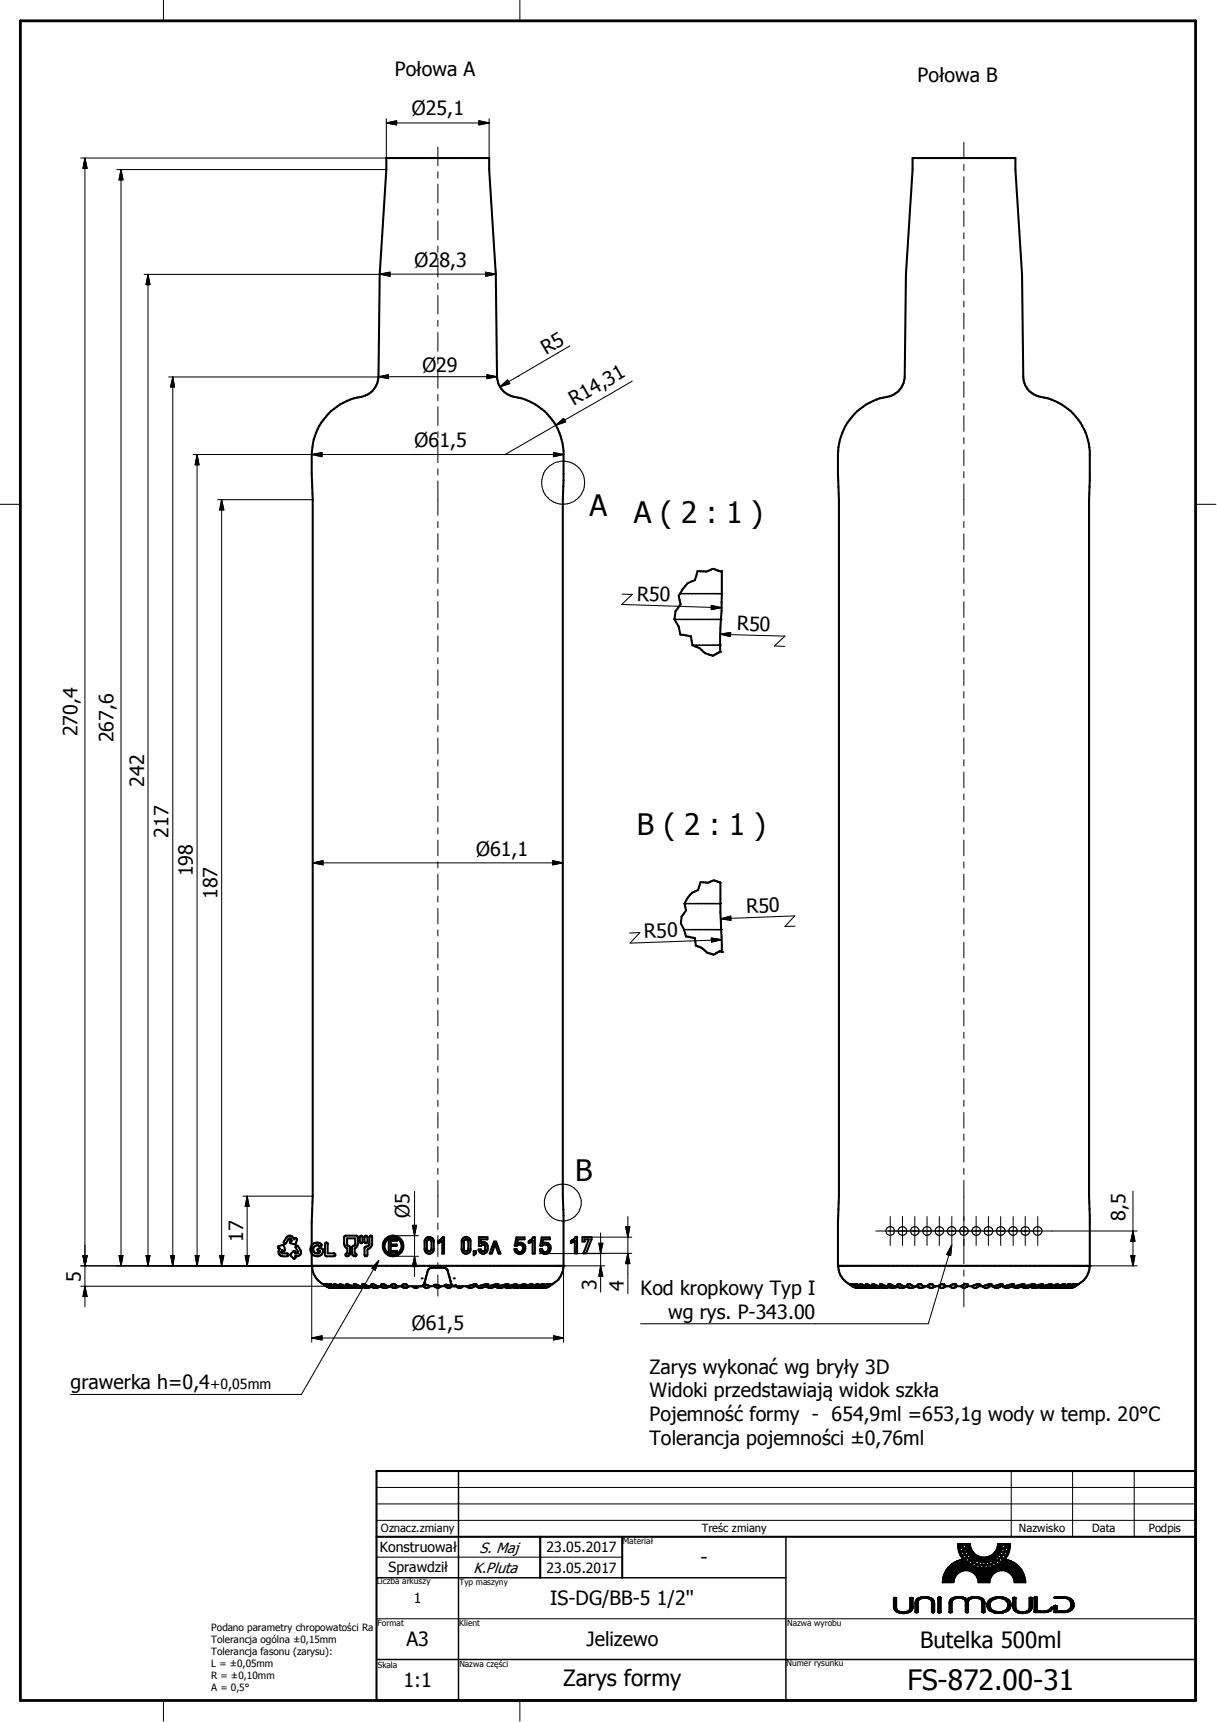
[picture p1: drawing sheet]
<svg xmlns="http://www.w3.org/2000/svg" width="210mm" height="297mm" viewBox="0 0 210 297" stroke-linecap="round" stroke-linejoin="round" font-family="sans-serif">
<defs><g id="words">
<g font-size="5.1">
<text x="101.7" y="89.1">A</text>
<text x="109.3" y="90.3">A ( 2 : 1 )</text>
<text x="109.9" y="144">B ( 2 : 1 )</text>
<text x="99.2" y="203.7">B</text>
</g>
<text font-size="4.8" x="156.5" y="291.6">FS-872.00-31</text>
<g font-size="3.9">
<text x="158.7" y="284.2">Butelka 500ml</text>
<text x="97.1" y="290.9">Zarys formy</text>
</g>
<g font-size="3.4">
<text x="68.1" y="13.1">Połowa A</text>
<text x="158.2" y="14.2">Połowa B</text>
<text x="71" y="19.9">Ø25,1</text>
<text x="71.5" y="46">Ø28,3</text>
<text x="72.9" y="64.1">Ø29</text>
<text x="94.2" y="61.3" transform="rotate(-30 94.2 61.3)">R5</text>
<text x="99" y="70.1" transform="rotate(-30 99 70.1)">R14,31</text>
<text x="71.5" y="77.1">Ø61,5</text>
<text x="109.8" y="103.6" transform="rotate(2 109.8 103.6)">R50</text>
<text x="127.1" y="108.8" transform="rotate(1 127.1 108.8)">R50</text>
<text x="13.4" y="127" transform="rotate(-90 13.4 127)">270,4</text>
<text x="19.6" y="128.1" transform="rotate(-90 19.6 128.1)">267,6</text>
<text x="24.8" y="135.7" transform="rotate(-90 24.8 135.7)">242</text>
<text x="29.1" y="144.5" transform="rotate(-90 29.1 144.5)">217</text>
<text x="82.1" y="147.6">Ø61,1</text>
<text x="33.3" y="151.2" transform="rotate(-90 33.3 151.2)">198</text>
<text x="37.5" y="155.1" transform="rotate(-90 37.5 155.1)">187</text>
<text x="111.1" y="161.8" transform="rotate(-2 111.1 161.8)">R50</text>
<text x="128.7" y="157.6" transform="rotate(-2 128.7 157.6)">R50</text>
<text x="42" y="214.2" transform="rotate(-90 42 214.2)">17</text>
<text x="70.6" y="210.1" transform="rotate(-90 70.6 210.1)">Ø5</text>
<text x="194.1" y="210.6" transform="rotate(-90 194.1 210.6)">8,5</text>
<text x="13.9" y="221.1" transform="rotate(-90 13.9 221.1)">5</text>
<text x="102.9" y="222.5" transform="rotate(-90 102.9 222.5)">3</text>
<text x="107.6" y="222.8" transform="rotate(-90 107.6 222.8)">4</text>
<text x="110.5" y="223.4">Kod kropkowy Typ I</text>
<text x="115.2" y="227.5">wg rys. P-343.00</text>
<text x="71" y="229.5">Ø61,5</text>
<text x="12.1" y="239.6">grawerka h=0,4</text>
<text x="112" y="237">Zarys wykonać wg bryły 3D</text>
<text x="112" y="241">Widoki przedstawiają widok szkła</text>
<text x="112" y="245.2">Pojemność formy - 654,9ml =653,1g wody w temp. 20°C</text>
<text x="112" y="249.2">Tolerancja pojemności ±0,76ml</text>
<text x="120.8" y="269.7">-</text>
<text x="94.9" y="276.8">IS-DG/BB-5 1/2''</text>
<text x="70.1" y="284">A3</text>
<text x="101.1" y="284">Jelizewo</text>
<text x="69.6" y="291.1">1:1</text>
</g>
<g font-size="2.6">
<text x="82.7" y="267.9">S. Maj</text>
<text x="81.7" y="271.4">K.Pluta</text>
</g>
<g font-size="2.4">
<text x="36.2" y="239.6">+0,05mm</text>
<text x="65.5" y="267.7">Konstruował</text>
<text x="94.3" y="267.8">23.05.2017</text>
<text x="67" y="271.2">Sprawdził</text>
<text x="94.3" y="271.3">23.05.2017</text>
<text x="71.4" y="276.6">1</text>
</g>
<g font-size="1.9">
<text x="65.7" y="264.2">Oznacz.zmiany</text>
<text x="121" y="264.2">Treśc zmiany</text>
<text x="175.7" y="264.3">Nazwisko</text>
<text x="188.4" y="264.3">Data</text>
<text x="198.1" y="264.2">Podpis</text>
</g>
<g font-size="1.7">
<text x="36.4" y="281.4">Podano parametry chropowatości Ra</text>
<text x="36.4" y="283.5">Tolerancja ogólna ±0,15mm</text>
<text x="36.4" y="285.5">Tolerancja fasonu (zarysu):</text>
<text x="36.4" y="287.6">L = ±0,05mm</text>
<text x="36.4" y="289.7">R = ±0,10mm</text>
<text x="36.4" y="291.8">A = 0,5°</text>
</g>
<g font-size="1.5">
<text x="107.4" y="266.3">Materiał</text>
<text x="65" y="273.3">Liczba arkuszy</text>
<text x="79.2" y="273.3">Typ maszyny</text>
<text x="65.1" y="280.5">Format</text>
<text x="79.2" y="280.5">Klient</text>
<text x="135.8" y="280.5">Nazwa wyrobu</text>
<text x="65.2" y="287.7">Skala</text>
<text x="79.2" y="287.6">Nazwa części</text>
<text x="135.7" y="287.4">Numer rysunku</text>
</g>
</g></defs>
<g fill="none" stroke="#000" stroke-width=".35">
<path d="M66.6 27.3h17.8v2l1.1 18 .2 17.7a3.7 3.7 0 0 0 3 3.5 10.1 10.1 0 0 1 8.5 9.3l-.1 8.4v120.1l.1 3.4v8.7h-43.4v-7.6l.1-4.5v-120.1l-.1-4.5a20.6 20.6 0 0 1 .3-5.8 10.2 10.2 0 0 1 8.6-7.5 3.7 3.7 0 0 0 2.6-3.4l.2-17.7 1.1-18zM157.4 27.3h17.7v2l1.2 18 .2 17.7a3.5 3.5 0 0 0 3 3.5 10.1 10.1 0 0 1 8.5 9.3l-.2 8.4v120.1l.2 3.4v8.7h-43.5v-7.6l.2-4.5v-120.1l-.2-4.5a14.7 14.7 0 0 1 .8-7.1 10.1 10.1 0 0 1 8.1-6.2 3.7 3.7 0 0 0 2.6-3.4l.3-17.7 1.1-18zM120.3 98.5l.6 .1a3.5 3.5 0 0 0 2.1-.5l.3 .1a1.26 1.26 0 0 0 1.2 .3v6.9l-.3 2.9v4.1l-.8 .5a.8 .8 0 0 1-1.1 0 2.9 2.9 0 0 1-1.7-1.1l-1.2-.5-.2-1.5-1.9-.3-.2-1.4-.8-1.3 .2-1.3 .9-1.3-.3-1.4 .6-1.2a2.92 2.92 0 0 1 2.1-1.5zM124.2 152.2v5.2l.3 6.8M124.2 152.3l-.4-.2a1.03 1.03 0 0 0-1.3 0l-.4 .2-1.3-.1-.4 1.3a3.7 3.7 0 0 0-2.3 2.4l.2 1.2-.4 .5a2.04 2.04 0 0 0 .1 2.8l.3 1.1 1.5 .3 .2 1.3 1.1 .5 .9 .7 1.1 .4 1-.6 .4 .1M48 215.1l.9-.3 .2 .8-.1 .2-.3-.2-.2 .5 .1 .1h.9l.2 .3v.1l-1 .1-.4-.2-.3-.4v-.3l.3-.4-.3-.1zM49.4 213.4a.72 .72 0 0 1 .8-.2 .72 .72 0 0 1 .5 .6l.2-.2 .3 .2-.2 .7-.2 .1-.8-.2v-.3l.3-.1-.2-.3h-.3l-.4 .7-.3 .1-.2-.3zM51.1 214.9l.3 .1 .4 .6a.75 .75 0 0 1-.1 .9 .75 .75 0 0 1-.8 .2l.1 .3-.2 .1-.7-.6 .5-.7 .4 .1-.1 .3h.5v-.3l-.4-.8zM53.8 214.8a1.1 1.1 0 0 1 1.7-.1l-.2 .3a.72 .72 0 0 0-1.1 .1 .72 .72 0 0 0 .3 1.1h.4l.3-.2v-.2h-.4v-.4l.7-.1a.73 .73 0 0 1 .2 .8 .73 .73 0 0 1-.6 .5 1.19 1.19 0 0 1-1.3-.4 1.19 1.19 0 0 1 0-1.4zM53.8 218.4a3.5 3.5 0 0 0 2.2 3.2M56.1 214.4l.2-.1 .2 .2v1.7h1.2l.1 .2-.1 .3-1.6-.1zM59.4 213.2l2.1-.1 .2 .3-.1 1.5-.4 .4v.9l.3 .2-.1 .2-.1 .1h-.3l-.3-.5v-1l.6-.6v-1h-1.4v1.2l.5 .3-.1 1.4a.31 .31 0 0 1-.4 .2 .31 .31 0 0 1-.2-.5h.2v-.9l-.3-.2-.2-.6z"/>
<path d="M62.1 213.2l.2-.1 .2 .2v1l-.2 .2-.2-.3zM62.9 213.2l.2-.1 .3 .3v.8l-.3 .3-.2-.3zM63.8 213.2l.2-.1 .2 .2v1.4l-.2 .4-.6 .4v1l-.3 .2-.2-.2v-1.2l.1-.2 .5-.2 .2-.3zM67.1 213.8h1.4v.2h-1.1v.7h1v.2h-1v.9h1.1v.2h-1.4zM73.4 213.7a.78 .78 0 0 1 .8-.3 .78 .78 0 0 1 .6 .6v1.6a.79 .79 0 0 1-.8 .7 .79 .79 0 0 1-.8-.7v-1.6zM73.8 213.9l.4-.1 .2 .2v1.5a.42 .42 0 0 1-.4 .3 .42 .42 0 0 1-.4-.3v-1.4zM73.9 215.8h.1M75.6 214.1l.5-.3 .3-.4h.2v2.8h-.3v-2.2l-.7 .4zM79.8 213.6a.77 .77 0 0 1 .8-.2 .77 .77 0 0 1 .6 .6v1.6a.76 .76 0 0 1-.8 .7 .76 .76 0 0 1-.8-.7v-1.6zM80.2 213.9l.4-.1 .2 .2v1.6a.39 .39 0 0 1-.4 .3 .39 .39 0 0 1-.4-.3v-1.6zM81.7 215.8h.4v.4l-.4 .3zM82.6 213.4h1.5v.4h-1.2v.6a.81 .81 0 0 1 1 .1 .81 .81 0 0 1 .2 .9 .78 .78 0 0 1-.7 .9 .78 .78 0 0 1-.9-.8h.4a.4 .4 0 0 0 .4 .4 .4 .4 0 0 0 .4-.3v-.7a.38 .38 0 0 0-.4-.2 .38 .38 0 0 0-.3 .2h-.4z"/>
<path d="M85.2 214.2h.4l.7 2h-.3l-.6-1.6-.6 1.6h-.3zM89.1 213.4h1.4v.4h-1.2l-.1 .7a.94 .94 0 0 1 1.3 .5 .94 .94 0 0 1-.7 1.3h-.3l-.6-.4-.2-.4 .4-.1a.62 .62 0 0 0 .8 .5 .62 .62 0 0 0 .2-1l-.2-.2h-.4l-.4 .2h-.3zM91.2 214.1l.5-.3 .3-.4h.2v2.8h-.3v-2.2l-.7 .4zM93.4 213.4h1.4v.4h-1.1l-.1 .7a.92 .92 0 0 1 1.3 .4 .92 .92 0 0 1-.6 1.3 .82 .82 0 0 1-1.2-.7l.4-.1a.62 .62 0 0 0 .8 .5 .62 .62 0 0 0 .2-1l-.2-.2h-.4l-.4 .2h-.3zM97.2 218.4a3.5 3.5 0 0 1-2.1 3.2M98.5 214.1l.6-.4 .2-.3h.2v2.8h-.4v-2.2l-.6 .4zM100.5 213.4h1.5v.4l-.9 2.4h-.5l1-2.4h-.8v.4h-.3zM144.6 218.4a3.5 3.5 0 0 0 2.2 3.2M187.9 218.4a3.4 3.4 0 0 1-2.1 3.2M55.8 221.5l.7 .5M56.5 221.7l-.6-.2a1.77 1.77 0 0 0 1.6 .7M56.7 222.1l2 .1"/>
<path d="M57 221.7l-.1-.2 1 .3M57.2 222.1l-.4-.1-.5-.5 1.8 .7M58.8 221.9l-1.2-.4a1.42 1.42 0 0 0 1.7 .6h1l-.4-.2-.2-.4 1.1 .4h.4M59.9 221.9l-1.3-.4 .3 .5 .7 .2M60.2 222.1l.3 .1M61.3 222l.4 .1M61.4 222l-.9 .2M61.4 222l.2 .1M61.7 222.1l.1 .1M62.6 221.9h-.5l-.8-.4h-.3a.4 .4 0 0 0 .4 .5M62.7 222l.4 .2M62.7 222l-.6 .2-.4-.1"/>
<path d="M64.1 222l.3 .1M64.1 221.9h-.6l-.7-.4h-.3a.63 .63 0 0 0 .6 .7M64.2 221.9l-1.1 .3M64.4 222.1l.2 .1M65.6 221.9l.4 .2M65.7 221.9l-.8 .3-.5-.1M65.8 221.9h-.8l-.5-.4h-.4l-.1 .3 .4 .3M65.8 221.9l.2 .2M66 222.1h.2M66 222.1l.3 .1M67.3 221.9l-.5 .2h-.7M67.3 221.9a1.16 1.16 0 0 0 1.6 0"/>
<path d="M67.5 221.9h-.8l-.4-.4h-.5l-.1 .2 .1 .2M69.2 221.9a.99 .99 0 0 0 1.4 0M69.3 221.9v-.2l.3-.2h.5l.2 .4h2.8a.37 .37 0 0 1 .6-.2l.4 .2M69.3 221.9h-.8l-.4-.4h-.5l-.1 .2-.1 .1 .2 .2 .4 .2M69.3 221.9l.5 .3M71.1 221.9l.1 .1a.73 .73 0 0 0 1.1-.1M72.7 221.9l.5-.6 .5-1.8a.84 .84 0 0 1 .6-.8h2.4a.93 .93 0 0 1 .6 1l.5 1.7 .5 .5M73 221.9a.67 .67 0 0 0 1.1 0M73.7 222.1h.1M74.1 221.9h.9M76 221.9a.6 .6 0 0 1-.6 .2 .6 .6 0 0 1-.5-.4h.6l.4 .2h.9M76.7 221.7h.1"/>
<path d="M77.9 221.9a.65 .65 0 0 1-.7 .3 .65 .65 0 0 1-.5-.5h.6l.5 .2h3l1-.4h.4v.1l-.4 .3M78.6 221.9a.7 .7 0 0 0 1.2 0M80.4 221.9l.3 .1M80.6 221.9l.1 .1M80.9 222.1l.1 .1M81.8 221.9h.8l1.5-.4-.4 .4M81.8 221.9l-.6 .3-.5-.2M82.1 221.9l.6 .2M82.3 221.9l.4 .2M83.7 221.9h.6l1.6-.4-.3 .3a1.35 1.35 0 0 1-1.5 .2l-.1-.1M83.7 221.9l-.6 .3-.4-.1M83.7 221.9l.8 .3"/>
<path d="M84 221.9h.1M85.4 221.9a1.43 1.43 0 0 0 1.6 0M85.5 221.9l2-.4-.3 .4M85.6 221.9l.5 .3M86.9 222h.2M87 221.9l.2 .1M87.1 221.9l2-.4a2.06 2.06 0 0 1-1.8 .6M87.2 221.9h-.2M87.2 222l.1 .1M87.3 222.1l.3 .1M88.3 222l.6 .2M88.6 221.9l1.9-.4-.4 .3a1.75 1.75 0 0 1-1.7 .2"/>
<path d="M89.7 222l.4 .2 .7-.1M90.8 222.1l.3 .1M91 222.2h1M91.4 221.8l.4-.3-1.7 .4M92.4 221.8l1.3-.3a2.19 2.19 0 0 1-2 .6M92.8 221.5l-.4 .4-.7 .2M92.8 221.5l-2 .6M93.4 221.8l1-.3-.4 .4-1 .3M94.1 221.7l.8-.2-1.1 .6M94.7 221.7l.5-.2-.8 .5-.8 .2M95.2 221.5l-.5 .4a2.85 2.85 0 0 1-2 .3l-.2-.1 .3 .1M146.6 221.5h-.1a3.5 3.5 0 0 0 2.9 .7"/>
<path d="M147.2 221.7l-.5-.2a1.72 1.72 0 0 0 1.3 .7M147.8 221.7l-.2-.2 1 .3M148.3 222.2l-.7-.2-.5-.5 1.7 .7M149.6 221.9l-1.2-.3a1.41 1.41 0 0 0 1.7 .5l.2 .1M150.7 221.9l-1.3-.4 .3 .5 .4 .1M151 222.1l.3 .1M151 222.1l-.7 .1M151.9 221.9h-.4l-.8-.4h-.2l.2 .4 .3 .2M152.1 222l.2 .1M152.1 222l-.8 .2M152.3 222.1h.1M152.4 222.1l.2 .1"/>
<path d="M153.3 221.9h-.5l-.7-.4h-.3v.2l.5 .4M153.4 222l.5 .2M153.5 222l-.6 .2-.5-.1M154.8 222l.4 .1M154.9 221.9h-.7l-.6-.4-.4 .1a.75 .75 0 0 0 .7 .6M154.9 221.9l-1 .3M155.2 222.1l.2 .1M156.4 221.9l.7 .3M156.5 221.9l-.8 .3-.5-.1M156.5 221.9h-.7l-.6-.4h-.3l-.1 .3 .4 .3M158 221.9a1.08 1.08 0 0 1-1.5 0M158.1 221.9l.6 .3"/>
<path d="M158.2 221.9h-.8l-.4-.4h-.4l-.2 .2 .1 .2M159.6 221.9l-.9 .3M159.9 221.9a1.05 1.05 0 0 0 1.5 0M160.1 221.9h-.9l-.4-.4h-.4l-.2 .3 .5 .3M161.9 221.9h-.9l-.2-.4-.7 .2-.1 .2 .5 .3M161.9 221.9l.4-.4h.5l.1 .4h.9M161.9 221.9a.75 .75 0 0 0 1.3 0M163.8 221.9l.6-.4h.4v.4h1l.6-.4h.5l.1 .2-.2 .2M163.8 221.9a.65 .65 0 0 0 1.1 0M165.7 221.9a.64 .64 0 0 0 1.1 0M166.8 221.9h.9l.7-.4h.6l-.3 .4M167.6 221.9a.7 .7 0 0 0 1.1 0"/>
<path d="M168.7 221.9h.9l1-.4h.3l.1 .2-.3 .2M169.5 221.9a.74 .74 0 0 0 1.2 0M170.7 221.9l.9-.1a1.96 1.96 0 0 1 1.4-.2l-.4 .3M171.2 221.9l.3 .1M171.3 221.9l.2 .1M172.6 221.9h.8l1.4-.4a1.53 1.53 0 0 1-1.4 .6M172.6 221.9l-.6 .3-.5-.2M172.9 221.9l.5 .2M173.1 221.9l.3 .2M173.4 222.1l.2 .1M174.5 221.9h.6l1.6-.4-.3 .3a1.35 1.35 0 0 1-1.5 .2l-.1-.1M174.5 221.9l.8 .3"/>
<path d="M174.8 221.9h.1M176.1 221.9a1.45 1.45 0 0 0 1.7 0M176.2 221.9l2.1-.4-.5 .4M176.3 221.9l.5 .3M177.7 222l.4 .1M177.8 221.9l.3 .2M177.9 221.9l2-.4a2.06 2.06 0 0 1-1.8 .6M178.1 222.1l.3 .1M179.1 222l.5 .2M179.2 222l.4 .2 .8-.2M179.4 221.9l1.9-.4-.9 .5M180.4 222l.2 .1"/>
<path d="M181.5 222.1h-1M181.5 222.1l1.2 .1M182.2 221.8l.3-.3-1.7 .4M183.6 221.5l-1.1 .6h1l.9-.6-1.2 .3M183.6 221.5l-2.1 .6M184.1 221.8l1-.3a2.24 2.24 0 0 1-1.9 .6l.3 .1M184.9 221.7l.7-.2-1 .6M185.1 222l-.8 .2M185.5 221.7l.4-.2-.4 .3a2.43 2.43 0 0 1-1.7 .4M186 221.5l-.7 .5M64.9 253.7h141.3v39.6h-141.3zM64.9 265.1h141.3"/>
<path d="M93.2 265.1v7.1M107.3 265.1v7.1"/>
<circle cx="67.8" cy="214.9" r="1.77"/>
<circle cx="67.8" cy="214.9" r="1.5"/>
</g>
<g fill="#000">
<circle cx="116.3" cy="106.8" r=".18"/>
<circle cx="124.2" cy="112.4" r=".18"/>
<circle cx="118.1" cy="155.9" r=".18"/>
<circle cx="124.5" cy="164.2" r=".18"/>
<circle cx="50.9" cy="216.2" r=".18"/>
<circle cx="50.9" cy="216.7" r=".18"/>
<circle cx="59.9" cy="216.2" r=".18"/>
<circle cx="97.2" cy="218.4" r=".18"/>
<circle cx="188" cy="218.4" r=".18"/>
<circle cx="55.8" cy="221.5" r=".18"/>
<circle cx="56" cy="221.5" r=".18"/>
<circle cx="56.3" cy="221.5" r=".18"/>
<circle cx="56.9" cy="221.5" r=".18"/>
<circle cx="57.6" cy="221.5" r=".18"/>
<circle cx="57.7" cy="221.5" r=".18"/>
<circle cx="58.6" cy="221.5" r=".18"/>
<circle cx="59.7" cy="221.5" r=".18"/>
<circle cx="59.7" cy="221.6" r=".18"/>
<circle cx="61" cy="221.5" r=".18"/>
<circle cx="65.7" cy="221.7" r=".18"/>
<circle cx="66.5" cy="221.7" r=".18"/>
<circle cx="72.7" cy="220.5" r=".18"/>
<circle cx="73.1" cy="221.7" r=".18"/>
<circle cx="73.1" cy="221.9" r=".18"/>
<circle cx="73.2" cy="221.4" r=".18"/>
<circle cx="74.1" cy="221.9" r=".18"/>
<circle cx="74.9" cy="221.7" r=".18"/>
<circle cx="75.1" cy="222" r=".18"/>
<circle cx="76" cy="221.9" r=".18"/>
<circle cx="77.9" cy="221.9" r=".18"/>
<circle cx="78.3" cy="220.5" r=".18"/>
<circle cx="78.5" cy="221.7" r=".18"/>
<circle cx="78.5" cy="221.8" r=".18"/>
<circle cx="84" cy="221.5" r=".18"/>
<circle cx="84.1" cy="221.5" r=".18"/>
<circle cx="85.9" cy="221.5" r=".18"/>
<circle cx="87.5" cy="221.5" r=".18"/>
<circle cx="90.5" cy="221.5" r=".18"/>
<circle cx="91.7" cy="221.5" r=".18"/>
<circle cx="92.8" cy="221.5" r=".18"/>
<circle cx="93.7" cy="221.5" r=".18"/>
<circle cx="94.4" cy="221.5" r=".18"/>
<circle cx="94.8" cy="221.5" r=".18"/>
<circle cx="94.9" cy="221.5" r=".18"/>
<circle cx="95.2" cy="221.5" r=".18"/>
<circle cx="146.6" cy="221.5" r=".18"/>
<circle cx="146.7" cy="221.5" r=".18"/>
<circle cx="147.1" cy="221.5" r=".18"/>
<circle cx="147.6" cy="221.5" r=".18"/>
<circle cx="147.7" cy="221.5" r=".18"/>
<circle cx="148.4" cy="221.5" r=".18"/>
<circle cx="149.4" cy="221.5" r=".18"/>
<circle cx="156.4" cy="221.7" r=".18"/>
<circle cx="161.9" cy="221.9" r=".18"/>
<circle cx="162.9" cy="221.9" r=".18"/>
<circle cx="163.3" cy="221.9" r=".18"/>
<circle cx="163.8" cy="221.9" r=".18"/>
<circle cx="164.8" cy="221.9" r=".18"/>
<circle cx="165.7" cy="221.9" r=".18"/>
<circle cx="166.7" cy="222" r=".18"/>
<circle cx="167.6" cy="221.9" r=".18"/>
<circle cx="169" cy="221.6" r=".18"/>
<circle cx="169.2" cy="221.9" r=".18"/>
<circle cx="169.5" cy="221.9" r=".18"/>
<circle cx="171" cy="221.6" r=".18"/>
<circle cx="174.8" cy="221.5" r=".18"/>
<circle cx="176.6" cy="221.5" r=".18"/>
<circle cx="178.3" cy="221.5" r=".18"/>
<circle cx="181.3" cy="221.5" r=".18"/>
<circle cx="183.6" cy="221.5" r=".18"/>
<circle cx="184.4" cy="221.5" r=".18"/>
<circle cx="185.1" cy="221.5" r=".18"/>
<circle cx="185.6" cy="221.5" r=".18"/>
<circle cx="185.9" cy="221.5" r=".18"/>
</g>
<g fill="none" stroke="#000" stroke-width=".25">
<path d="M116.3 106.8h8M117.3 102.4h7.2M119.5 111.3h4.7M124.2 111.3h.1M124.3 106.8h.1M118.1 155.9h6.1M124.2 155.9h.1M118 160.4h6.4M124.4 160.4h.1M79.1 253.7v39.6M64.9 272.2h70.7M135.6 265.1v28.2"/>
<path d="M64.9 286.3h141.3"/>
</g>
<g fill="#000">
<path d="M14.6 27.3l.4 1.7h-.7zM20.9 29.3l.3 1.7h-.7zM66.6 21.2l1.8-.4v.7zM82.6 20.8l1.8 .4-1.8 .3zM25.5 47.3l.4 1.8h-.7zM65.5 47.3l1.8-.4v.8zM83.7 46.9l1.8 .4-1.8 .4zM29.8 65l.3 1.8h-.7zM53.8 78.4l1.7-.3v.7zM65.3 65l1.7-.4v.7zM84 64.6l1.7 .4-1.7 .3zM86.2 66.7l1.3-1.2 .4 .7z"/>
<path d="M95.5 78.1l1.7 .3-1.7 .4zM95.8 73.4l1.4-1.2 .4 .6zM34 78.4l.3 1.8h-.6zM38.2 86.2l.4 1.8h-.7zM122.7 104.4l1.8 .4-1.8 .4zM124.2 109.4l1.8-.3v.7zM53.9 148.8l1.8-.3v.7zM95.3 148.5l1.8 .3-1.8 .4zM124.3 158.5l1.7-.5 .1 .7zM122.7 161.8l1.8 .3-1.8 .4zM14.3 216.6h.7l-.4 1.8zM20.5 216.6h.7l-.3 1.8z"/>
<path d="M25.2 216.6h.7l-.4 1.8zM29.4 216.6h.7l-.3 1.8zM33.7 216.6h.6l-.3 1.8zM37.9 216.6h.7l-.4 1.8zM42.3 216.6h.7l-.4 1.8zM42.6 206.3l.4 1.8h-.7zM65.3 217.4l-.6 1.7-.6-.3zM71.1 211.4h.7l-.3 1.7zM71.5 216.7l.3 1.8h-.7zM103.3 214.5h.7l-.4 1.7zM107.9 211.6h.7l-.3 1.8zM108.3 216.2l.3 1.8h-.7z"/>
<path d="M164.2 214.8l-.2 1.8-.7-.2zM195 216.6h.7l-.3 1.8zM195.4 212.3l.3 1.8h-.7zM14.6 221.9l.4 1.7h-.7zM53.8 230.8l1.7-.4v.7zM95.5 230.4l1.7 .4-1.7 .3zM103.6 218.4l.4 1.7h-.7zM154.6 275.7v1.7l-.5-.2zM154.1 275.7h.5l-.5 1.5zM154.1 275.7l.3-.2 .2 .2zM154.1 275.7l.3-.2zM154.1 275.7l.2-.2z"/>
<path d="M154.1 275.7l.1-.1zM154.1 277.3l.5 .1zM154.1 277.2l.5 .2-.5-.1zM154.2 277.5l.4-.1v.1zM154.1 277.4h.5l-.4 .1zM154.2 277.6l.4-.1 .1 .1zM154.2 277.5h.4l-.4 .1zM154.2 277.6h.5l-.4 .1zM154.3 277.8l.4-.2zM154.3 277.7l.4-.1-.4 .2zM154.7 277.6l.1 .1-.4 .3zM154.3 277.8l.4-.2-.3 .4z"/>
<path d="M154.8 277.7l.1 .1-.3 .2zM154.4 278l.4-.3-.2 .3zM154.6 278l.3-.2-.3 .3zM154.6 275.6v.1zM154.5 275.5l.1 .2zM154.4 275.5l.2 .2zM154.9 277.8l-.1 .3zM154.9 277.8l-.1 .3h-.2zM154.9 277.8l.2 .1-.2 .3zM154.9 277.8v.4l-.1-.1zM155.1 277.9l.2 .1-.1 .3zM155.1 277.9l.1 .4-.3-.1z"/>
<path d="M155.3 278h.1v.3zM155.3 278l.1 .3h-.2zM155.4 278h.2v.3zM155.4 278l.2 .3h-.2zM155.8 278h.2l-.2 .3zM155.6 278h.2v.3zM155.6 278l.2 .3h-.2zM156 278h.2l-.2 .3zM156 278v.3h-.2zM156.2 278h.1l-.1 .3zM156.2 278v.3h-.2zM156.3 278l.2-.1-.1 .4z"/>
<path d="M156.3 278l.1 .3h-.2zM156.5 277.9l.2-.1-.1 .4zM156.5 277.9l.1 .3-.2 .1zM156.7 277.8l.1 .3zM156.7 277.8l.1 .3-.2 .1zM156.7 277.8l.2 .3h-.1zM157 275.6l.1-.1-.2 .2zM156.9 275.6h.1zM156.7 277.8l.1-.1 .3 .3zM156.7 277.8l.4 .2-.2 .1zM156.8 277.6l.3 .4-.3-.3zM156.8 277.7l.3 .3z"/>
<path d="M156.9 275.7l.3-.2zM156.8 277.6l.4 .2zM156.8 277.6l.4 .2-.1 .2zM157.2 275.5l.3 .2zM156.9 277.6l.4 .1-.1 .1zM156.9 277.5l.5 .1zM156.9 277.6h.5l-.1 .1zM156.9 277.4l.5 .1h-.5zM156.9 277.5h.5v.1zM156.9 275.7h.6v1.5zM156.9 275.7l.6 1.5-.6 .2zM156.9 277.4l.6-.2v.1z"/>
<path d="M156.9 277.4l.6-.1zM156.9 277.4h.6l-.1 .1zM157.4 275.6l.1 .1zM157.4 275.5l.1 .2zM156.9 275.7l.3-.2 .3 .2zM157.8 276.4h.6l-.6 .2zM157.8 278l.1 .1zM157.8 278.1h.1zM157.8 278l.2 .2zM157.8 278l.3 .2zM158.1 278.2l.3-.2zM157.9 276.2v-.1l.5 .2z"/>
<path d="M157.9 276.2l.5 .2zM157.9 276.2l.5 .2-.5-.1zM157.9 276.3l.5 .1h-.6zM157.8 276.6l.6-.2v1.6zM157.8 276.6l.6 1.4h-.6zM157.8 278h.6l-.3 .2zM158.2 278.2l.2-.2zM158.4 278l-.1 .1zM158 276l.1-.1 .3 .3zM158 276l.4 .2-.5-.1zM157.9 276.1l.5 .1v.1zM158.1 275.9l.1-.1 .3 .3z"/>
<path d="M158.1 275.9l.4 .2-.1 .1zM158.2 275.7l.3 .3-.3-.2zM158.2 275.8l.3 .2v.1zM158.4 275.7l.1-.1 .1 .3zM158.2 275.7h.2l.2 .2zM158.2 275.7l.4 .2-.1 .1zM158.5 275.6l.2-.1-.1 .4zM158.5 275.6l.1 .3zM158.7 275.5h.2l-.1 .3zM158.7 275.5l.1 .3-.2 .1zM158.9 275.5l.2-.1-.1 .4zM158.9 275.5l.1 .3h-.2z"/>
<path d="M159.1 275.4h.2l-.2 .3zM159.1 275.4v.3l-.1 .1zM159.3 275.4h.2l-.2 .3zM159.3 275.4v.3h-.2zM159.5 275.4v.3h-.2zM159.5 275.4h.2v.3zM159.5 275.4l.2 .3h-.2zM159.7 275.4h.2v.3zM159.7 275.4l.2 .3h-.2zM159.9 275.4l.2 .1-.1 .3zM159.9 275.4l.1 .4-.1-.1zM160.1 275.5h.3l-.2 .3z"/>
<path d="M160.1 275.5l.1 .3h-.2zM160.4 275.5l.1 .1-.1 .3zM160.4 275.5v.4l-.2-.1zM160.7 275.7h.1l-.3 .2zM160.5 275.6l.2 .1-.2 .2zM160.5 275.6v.3h-.1zM160.8 275.7l.1 .1-.4 .2zM160.5 275.9l.3-.2-.3 .3zM160.6 276.2l.4-.2 .1 .1zM160.6 276.2l.4-.3v.1zM160.6 276.1l.4-.2zM160.9 275.8l.1 .1-.4 .2z"/>
<path d="M160.5 276l.4-.2-.3 .3zM160.7 278h.5l-.3 .2zM161.2 276.6v1.4h-.5zM160.7 276.4l.5 .2-.5 1.4zM160.7 276.4h.5v.2zM160.7 276.4l.5-.1v.1zM160.7 276.3l.4-.1zM160.7 276.3l.4-.2v.1zM160.6 276.2l.5-.1-.4 .2zM160.7 278v.1zM160.7 278l.1 .2zM160.7 278l.2 .2z"/>
<path d="M160.9 278.2l.3-.2zM161.1 278.1h.1zM161.2 278l-.1 .1zM160.7 276.4l.4-.2 .1 .1zM161 278.2l.2-.2zM161.8 278.1l.1 .1zM161.8 278.1h.5l-.3 .1zM161.8 275.6l.5 2.5h-.5zM161.8 275.6h.5v2.5zM161.8 275.6l.2-.1 .3 .1zM161.8 275.6l.1-.1zM161.8 275.5h.1l-.1 .1z"/>
<path d="M161.8 278.1v.1zM161.8 275.5v.1zM161.8 278.1l.2 .1zM162 275.5l.3 .1zM162 278.2l.3-.1zM161.8 275.6l.2-.1zM162.1 275.5l.2 .1zM162.2 275.5l.1 .1zM162.3 278.1l-.1 .1zM162.3 275.5v.1zM162.1 278.2l.2-.1zM163.7 278v.1z"/>
<path d="M163.7 278l.1 .2zM163.7 278l.3 .2zM164 278.2l.2-.2zM163.7 276.2l.5 .2h-.5zM163.7 276.4h.5l-.5 .2zM163.7 276.6l.5-.2v1.6zM163.7 276.6l.5 1.4h-.5zM163.7 278h.5l-.2 .2zM164.1 278.2l.1-.2zM164.2 278v.1zM163.9 276l.4 .2-.5-.1zM163.8 276.1l.5 .1h-.6z"/>
<path d="M163.7 276.2h.6l-.1 .2zM164 275.8l.3 .3-.4-.1zM163.9 276l.4 .1v.1zM164.1 275.7l.2 .4-.3-.3zM164 275.8l.3 .3zM164.1 275.7h.1l.2 .2zM164.1 275.7l.3 .2-.1 .2zM164.2 275.7l.1-.1 .2 .3zM164.2 275.7l.3 .2zM162.6 272.5l1.9 .2-2 .3zM162.6 272.1l2 .2-2 .2zM164.3 275.6l.3-.1 .1 .3z"/>
<path d="M164.3 275.6l.4 .2-.2 .1zM164.6 275.5l.2-.1 .1 .3zM164.6 275.5l.3 .2-.2 .1zM162.9 271.2l2.1 .5h-2.2zM164.8 275.4h.3v.3zM164.8 275.4l.3 .3h-.2zM165.2 266.7l.5 .3v.1zM165.2 266.7h.9l-.4 .3zM163.2 270.8l2 .7-2.3-.3zM162.9 271.2l2.3 .3-.2 .2zM165.2 267.1h.4v.2zM165.2 267.1h.5z"/>
<path d="M165.2 266.7l.5 .4h-.5zM165.3 267.5l.3-.2 .1 .1zM165.3 267.5l.3-.2zM165.2 267.1l.4 .2-.3 .2zM165.4 275.4h.3l-.3 .3zM165.1 275.4h.3v.3zM165.1 275.4l.3 .3h-.3zM165.4 267.9h.4v.1zM165.4 267.9l.4-.1zM163.4 270.4l.4-.3 1.7 1.2zM163.4 270.4l2.1 .9-2.3-.5zM163.2 270.8l2.3 .5-.3 .2z"/>
<path d="M165.6 268.3l.4-.2zM165.8 268l.1 .1-.3 .2zM165.4 267.9l.4 .1-.2 .3zM165.6 268.3l.6 .1v.1zM165.7 275.4h.2l-.3 .3zM165.4 275.7l.3-.3-.1 .3zM165.7 267.5l.2 .3zM165.3 267.5h.4zM163.8 270.1l.4-.4 1.6 1.4zM163.8 270.1l2 1-.3 .2zM165.3 267.5h.4l.1 .3zM165.3 267.5l.5 .3-.4 .1z"/>
<path d="M165.8 267.5l.2 .2-.1 .1zM165.8 267.5h.1l.1 .2zM165.8 268.7l.4-.1v.1zM165.8 268.7l.4-.2v.1zM165.6 268.3l.6 .2-.4 .2zM165.9 275.4l.3 .1-.4 .2zM165.6 275.7l.3-.3-.1 .3zM165.4 269.1l.5-.1 .3 .5zM165.7 267.5l.2 .3h-.1zM165.9 267.5l.2 .2zM166 267.4l.1 .3zM166 267.4l.2 .1-.1 .2z"/>
<path d="M166 267.4l.2 .1zM166.2 275.5l.2 .1-.4 .2zM165.8 275.7l.4-.2-.2 .3zM166.1 267.7l.1-.2zM166.1 267.3h.1zM166.1 267.3h.2zM166.1 267.1l.2 .2h-.2zM166.1 267.1l.1-.1 .1 .3zM166.1 267h.1l-.1 .1zM165.7 267l.4-.3zM165.8 267l.3-.3zM165.8 267l.3-.2z"/>
<path d="M166.1 266.8l-.2 .2zM165.9 267l.2-.1-.1 .2zM166.1 266.9l-.1 .2zM165.1 266.3l1 .4h-.9zM166.2 268.7l-.1 .4zM165.8 268.7h.4l-.1 .4zM166 267.1l.1-.1zM165.1 266.3l1 .3v.1zM164.2 269.7l2.4 .1-.5 1.2zM164.2 269.7l1.9 1.3-.3 .1zM166 268.1l.2 .3zM165.6 268.3l.4-.2 .2 .3z"/>
<path d="M166 267.4h.2zM165.1 266.3l1.1 .3zM165 269.3l1.2 .2 .4 .3zM165 269.3l.4-.2 .8 .4zM166.1 268.1l.1 .3zM166.2 267.5v.2zM166.4 275.6l.1 .1-.3 .2zM166 275.8l.4-.2-.2 .3zM166.3 267.9l.2 .1h-.2zM166.3 267.9l.2 .1zM166.3 267.8l.2 .1zM166.3 267.8h.2z"/>
<path d="M166.5 267.6v.2h-.2zM166.2 268.1l.1 .2zM166.2 268.1v.3zM166.2 267.7l.1-.1-.1 .2zM166.3 267.6h.1l-.2 .2zM165.1 266.3l1.2 .3zM166.2 267l.1 .3zM166.3 269.4l.4-.2 .1 .1zM166.3 269.4l.4-.2zM166.5 275.7h.2l-.4 .2zM166.2 275.9l.3-.2zM166.2 267.8l.2-.2-.1 .2z"/>
<path d="M166.4 267.6l-.1 .2zM166.3 266.6l1.1-.3zM166.3 267.1l.1-.1v.2zM166.3 267.1v.2zM166.2 268.1l.2 .2h-.1zM166.3 268.8h.1l-.3 .3zM166.6 269.8l.4 .3-.6 .8zM166.6 269.8l-.2 1.1-.3 .1zM166.3 275.9l.4-.2-.3 .4zM166.5 267.6v.2zM166.3 268l.2 .1zM166.3 268l.2 .1h-.3z"/>
<path d="M166.2 268.1h.3l-.1 .2zM166.4 267h.1v.2zM166.4 267v.2zM166.5 268.1l-.1 .2zM166.5 266.6l.9-.3v.3zM166.4 266.6l1-.3zM166.5 266.9v.3zM166.5 278l.2 .2zM166.5 278l.3 .2zM166.5 267.6h.1v.2zM166.5 266.8l.9 .1zM166.5 266.8l.9-.2v.3z"/>
<path d="M166.5 266.7l.9-.1zM166.5 266.6h.9l-.9 .1zM166.5 266.9l.1 .4zM166.5 266.9h.9l-.8 .4zM166.5 267v.2zM166.4 268.3l.1-.2v.2zM166.5 268.1l.1 .1-.1 .1zM166.5 278l.1 .1zM166.6 268.6l.2 .3-.2-.2zM164.5 269.5l.5-.2 1.6 .5zM166.6 269.7l.5-.2 .1 .1zM166.9 269.3l.2 .2-.5 .2z"/>
<path d="M166.6 267.6v.2zM166.7 267.5v.2zM166.7 268.5l.1 .1h-.2zM166.6 268.4h.2zM166.6 268.6h.3l-.1 .3zM166.6 268.6h.3zM166.4 268.8l.2 .2zM166.4 268.8l.2 .3zM166.1 269.1l.3-.3 .2 .3zM166.1 269.1h.5l-.3 .3zM166.5 268.3l.1-.1zM166.6 268.2v.2z"/>
<path d="M166.3 269.4l.5-.1-.2 .4zM166.3 269.4l.3-.3v.1zM166.7 267.5l.1 .3-.1-.1zM166.7 267.4l.1 .4zM166.7 267.4l.2 .4zM166.7 267.4l1 .1-.8 .3zM166.7 268.5h.1zM166.6 268.4l.2 .1zM166.5 268.8l.2 .1zM166.5 268.8l.1 .2zM166.7 275.7l.1 .1-.4 .3zM166.6 268.7l.2 .2z"/>
<path d="M166.7 268.2l.1 .2h-.2zM167 270.1l.4 .3-.6 .5zM167 270.1l-.2 .8h-.4zM166.4 276.1l.4-.3zM166.5 276.1l.3-.3-.3 .4zM166.9 269.3l.2 .2zM166.7 268.2l.2 .1zM166.7 268.2l.2 .1-.1 .1zM166.9 268.6v.3zM166.9 268.6v.3h-.1zM166.8 269.3h.1l-.3 .4zM167 278l-.1 .2z"/>
<path d="M166.9 269.3l.3 .2h-.1zM166.9 269.3l.1-.1 .2 .3zM166.8 268.2h.1zM166.9 268.7h.1l-.1 .2zM166.9 268.7v.2zM167.2 269.7h.1l-.3 .3zM167.2 269.6l-.2 .4zM166.6 269.7l.6-.1-.2 .4zM167 269.2l.2 .3zM167.1 269.2l.1 .2zM166.9 268.1l.1 .1zM166.9 268.9l.1-.2v.2z"/>
<path d="M167 268.9l.3-.1-.1 .1zM166.8 275.8l.2 .4h-.5zM166.5 276.2h.5v.2zM166.5 276.2l.5 .2h-.5zM166.5 276.4h.5v.2zM166.5 276.4l.5 .2-.5 1.4zM167 276.6v1.4h-.5zM166.5 278h.5l-.2 .2zM166.8 278.2l.2-.2zM167 278v.1zM167.1 269.2l.2 .1zM167.1 269.2l.2-.1v.2z"/>
<path d="M167.1 269.1h.2l-.2 .1zM167.1 269.1h.2zM167.1 269h.2zM167 268.9h.2zM166.9 268l.2 .2zM166.9 268.1l.2 .1zM167.4 270.4l.5 .2-.8 .4zM166.8 270.9l.6-.5-.3 .6zM166.8 275.8l.3 .3-.1 .1zM166.9 275.7l.3 .4-.4-.3zM166.8 275.8l.4 .3zM167.2 268.3l.7-.6 .2 .2z"/>
<path d="M167.1 268.2l.8-.5-.7 .6zM167.3 268.5l.2 .1h-.2zM167.3 268.4l.8-.5-.5 .8zM167.2 268.3l.9-.4-.8 .5zM167 268.7l.3 .1zM167 268.7l.3 .1-.3 .1zM166.9 275.7h.1l.3 .2zM166.9 275.7l.4 .2-.1 .2zM167.3 270.2l.5-.2v.1zM167.4 269.8l.4 .2-.5 .2zM167 270l.3-.3v.5zM167.3 269.1v.2z"/>
<path d="M167.3 268.5l.3 .2zM167.3 268.4l.3 .3zM167.1 268.7h.2zM167.1 268.7h.2v.1zM167 275.7l.2-.1 .1 .3zM167 275.7l.3 .2zM167.4 269.8l.1-.1 .3 .3zM167.3 269.7v.5zM167.4 269.2l-.1 .1zM167.4 269.2v.1zM167.3 268.6l.1 .1-.2-.1zM167.2 268.6l.2 .1z"/>
<path d="M166.6 267.3l.8-.4-.7 .4zM166.7 267.3l.7-.4 .2 .3zM167.9 270.6l.5 .2-1 .3zM167.1 271l.8-.4-.5 .5zM167.5 269.2v.1h-.1zM167.3 268.6h.2zM167.6 269.2l.1 .1h-.2zM167.5 269.2v.1zM167.5 269.7l.3 .2v.1zM167.6 269.7l.2 .2zM167.6 269.4l.1-.1zM167.5 269.3h.2z"/>
<path d="M167.6 269.2v-.1l.1 .1zM167.6 269.6l.2 .2-.2-.1zM166.7 267.3l.9-.1zM166.7 267.4l.9-.2 .1 .3zM167.2 275.6l.2-.1 .2 .3zM167.2 275.6l.4 .2-.3 .1zM167.6 269.5h.3zM167.6 269.5h.2zM167.7 269.4l.1 .1h-.2zM167.6 269.4h.1zM167.6 269.1h.2l-.1 .1zM167.7 269l.1 .1h-.2z"/>
<path d="M167.6 269.6l.2 .2zM167.6 269.5l.2 .2zM167.6 269.5l.3 .2zM167.7 269l.2 .1zM167.7 268.9l.2 .2zM167.7 268.8l.4 .3zM167.7 268.8l.8-.5-.4 .8zM167.9 270.1h.1l-.3 .3zM167.8 270.1h.1l-.2 .3zM167.3 270.2l.5-.1-.1 .3zM166.9 267.8l.8-.3-.8 .4zM166.9 267.9l.8-.4 .2 .2z"/>
<path d="M167.6 269.2l.1 .1zM167.7 268.9l.2 .1zM167.7 268.8l.2 .2zM167.4 271.1l1-.3-.6 .5zM167.4 275.5l.3-.1 .1 .3zM167.4 275.5l.4 .2-.2 .1zM166.9 267.9l1-.2zM166.9 268l1-.3-.8 .5zM167.9 269.5v.2zM167.6 269.5h.3v.2zM167.7 275.4h.2l.1 .3zM167.7 275.4l.3 .3h-.2z"/>
<path d="M167.9 269.5h.2l-.1 .2zM167.9 269.5l.1 .2h-.1zM168.4 270.8l.5 .1-.9 .6zM167.8 271.3l.6-.5-.4 .7zM168.1 269.5h.2zM168.1 270.6l.3-.3h.1zM168.1 270.1l.3 .2-.3 .3zM167.7 270.4l.3-.3 .1 .5zM168.1 267.9l.2 .2-.7 .6zM168.3 269.5l-.2 .2zM168.1 269.5h.2l-.2 .2zM168.1 269.5v.2z"/>
<path d="M168.1 270.1l.3 .2zM168 270.1l.1 .5zM168.2 269.4l.1 .1h-.2zM168.3 269.6l-.1 .1zM168.1 269.7l.2-.1zM168.2 269.4h.1zM168.2 269.3l.1 .1zM168.2 269.3h.2zM168.2 269.2l.2 .1zM168.2 269.2l.3 .1zM168.2 270.1l.2 .2zM168.2 270l.2 .1h-.2z"/>
<path d="M168.2 275.4h.2l-.2 .3zM167.9 275.4h.3v.3zM167.9 275.4l.3 .3h-.2zM168.3 269.7h.1l-.2 .1zM168.2 269.7h.1l-.1 .1zM168.2 270h.2v.1zM168.3 269.9l.1 .1h-.2zM168.2 269.8l.2-.1zM168.3 269.9l.2 .1h-.1zM167.6 268.7l.7-.6zM167.6 268.7l.7-.6 .2 .2zM168.9 270.9l.6 .1-1.2 .7z"/>
<path d="M168 271.5l.9-.6-.6 .8zM168.6 270.4l-.2 .3zM168.5 270.3l.1 .1-.2 .3zM168.1 270.6l.4-.3-.1 .4zM169.5 271l1.5 1h-2.6zM168.3 271.7l1.2-.7-1.1 1zM168.4 275.4h.3l-.3 .3zM168.2 275.7l.2-.3v.3zM168.4 269.7l.1 .1v.2zM168.3 269.9l.1-.2 .1 .3zM168.1 269.1l.7-.7-.3 .9zM168.1 269.1l.4 .2z"/>
<path d="M168.5 268.3l-.4 .8zM168.5 268.3l.3 .1-.7 .7zM167.6 268.7l.9-.4-.8 .5zM168.5 269.8l.1-.1v.2zM168.5 269.8v.2zM168.8 268.4l.3 .1-.5 .8zM168.8 268.4l-.2 .9h-.1zM168.6 269.7h.1v.2zM168.6 269.7v.2zM168.7 275.4l.3 .1-.3 .2zM168.4 275.7l.3-.3v.3zM169.1 268.5l-.4 .9-.1-.1z"/>
<path d="M168.7 269.7l.2 .1zM168.7 269.6l.2 .1h-.2zM168.7 269.4l.4 .1zM168.7 269.6h.2v.1zM168.8 269.5l.1 .1h-.2zM168.7 269.5h.3zM168.7 269.4l.3 .1zM168.9 269.8l-.1 .1zM168.7 269.7l.2 .1-.1 .1zM168.8 269.5h.1zM168.7 269.5h.2zM168.7 269.7l.1 .2h-.1z"/>
<path d="M168.9 269.9h.1l-.2 .1zM168.8 269.9h.1zM168.7 270.4h.1l.1 .4zM168.7 270.4l.2 .4-.5-.1zM168.9 270.8l.4-.3zM169 275.5l.2 .1-.3 .2zM168.7 275.7l.3-.2-.1 .3zM168.8 270l.2-.1-.1 .1zM169.1 268.5l.3 .1-.3 .9zM169.1 268.5v1l-.4-.1zM168.9 270h.2zM169.2 275.6l.2 .1-.3 .2z"/>
<path d="M168.9 275.8l.3-.2-.1 .3zM168.9 270l.2 .2zM168.9 270.1l.2 .2zM168.9 270.1l.2 .2h-.2zM168.9 270.3h.2v.1zM168.8 270.3h.1l.2 .1zM168.8 270.3l.4 .2zM169.4 275.7h.1l-.3 .2zM169.1 275.9l.3-.2zM169.4 268.6l.2 .9h-.4zM169.4 268.6l-.2 .9h-.1zM168.9 270h.2l.1 .1z"/>
<path d="M168.9 270l.3 .1-.1 .1zM168.8 270.4l.4 .1zM168.8 270.4l.4 .1-.3 .3zM169.5 275.7l.1 .1-.4 .3zM169.2 275.9l.3-.2-.3 .4zM169.3 269.5h.3zM169.2 269.5h.4zM169.1 270l.1-.1 .1 .1zM169.1 270h.2zM169.3 270.5h.2l-.2 .3zM169.3 270.5v.3zM168.9 270.8l.4-.3v.3z"/>
<path d="M169.3 276.1l.3-.3 .1 .2zM169.2 276.1l.4-.3zM169.3 269.7h.2zM169.3 269.6l.2 .1h-.2zM169.3 269.6h.2zM169.3 269.5l.2 .1zM169.2 269.9l.1 .1zM169.3 276.4l.6 .2-.6 1.4zM169.3 276.4h.6v.2zM169.3 276.4l.5-.2 .1 .2zM169.3 276.2h.5l-.5 .2zM169.3 276.2l.5-.1v.1z"/>
<path d="M169.3 276.2l.4-.2 .1 .1zM169.3 276.1l.4-.1-.4 .2zM169.4 268.6h.3l-.1 .9zM169.3 278l.1 .1zM169.3 278.1h.1zM169.3 269.8l.2-.1zM169.3 269.8h.2l-.2 .1zM169.3 269.9l.2-.1-.2 .2zM169.5 269.8v.1l-.2 .1zM169.5 271h.5l1 1zM169.3 278l.2 .2zM169.3 270l.2-.1v.1z"/>
<path d="M169.5 269.9l.1 .1h-.1zM169.6 270.3l.2 .1h-.2zM169.6 270.3h.2v.1zM169.6 270.2l.2 .1zM169.7 270l.1 .2h-.2zM169.3 278h.6l-.3 .2zM169.3 278l.3 .2zM169.5 270h.1zM169.6 270h.1l-.2 .1zM169.7 270l.1 .2zM169.7 270l.2 .1zM169.5 270.5l.2 .3z"/>
<path d="M169.5 270.5l.2 .3h-.4zM169.5 270.1l.2-.1-.1 .2zM169.9 270.5h.1l-.3 .3zM169.7 268.6l-.1 .9zM169.7 268.6l.1 .9zM169.6 278.2l.3-.2zM169.8 270h.2zM169.8 269.5h.4zM170 268.6l.2 .9h-.4zM169.6 270.4l.3 .1zM169.9 278l-.1 .1zM169.7 278.2l.2-.2z"/>
<path d="M169.9 269.9l.2 .1zM169.9 269.8l.2 .2zM169.6 270.4l.3 .1h-.4zM169.5 270.5h.4l-.2 .3zM169.9 269.6l.2-.1zM169.8 269.5h.3zM169.9 276.6v1.4h-.6zM169.9 269.8l.2 .1v.1zM169.9 269.8l.2 .1zM170 269.7l.1 .1h-.2zM169.9 269.7l.2-.1v.1zM169.9 269.6h.2z"/>
<path d="M170 269.7h.1zM169.9 269.7h.2zM170 271l1.2 .7-.2 .3zM170 271l.5-.1 .7 .8zM170 268.6l.3 .9zM170 268.6l.3-.1v1zM169.7 268.6h.3l-.2 .9zM170.1 269.9h.1l-.1 .1zM170.1 270.5h.1l-.1 .3zM170 270.5l.1 .3zM170 270.5l.1 .3h-.4zM170.2 269.9l.1 .1h-.1z"/>
<path d="M170.1 270l.1-.1v.1zM170.3 270h.3l-.4 .1zM170.2 270h.1zM170.2 270.5l.4 .3zM170.2 277.1l.5-.2 .1 .2zM170.2 276.9h.5l-.5 .2zM170.2 276.7l.5 .2h-.5zM170.2 276.7h.6l-.1 .2zM170.2 276.6l.6 .1h-.6zM170.2 276.6h.6v.1zM170.3 276.4l.5 .2h-.6zM170.3 277.2l.5-.1v.1z"/>
<path d="M170.2 277.1h.6l-.5 .1zM170.3 270.3h.3l-.3 .1zM170.3 270.3l.2-.2 .1 .2zM170.3 270.2l.2-.1zM170.3 270.2l.3-.2zM170.2 270.1l.4-.1-.3 .2zM170.3 268.5l.4 .9-.4 .1zM170.3 268.5l.5 .8-.1 .1zM170.3 270h.3zM170.3 268.5l.3-.1 .2 .9zM170.3 277.2h.5l-.5 .2zM170.3 276.4l.5 .1v.1z"/>
<path d="M170.3 276.3l.5 .2-.5-.1zM170.3 277.5l.5-.3 .1 .1zM170.3 277.4l.5-.2-.5 .3zM170.4 276.2l.4 .3-.5-.2zM170.4 269.9l.2 .1zM170.5 269.9l.1 .1zM170.4 269.5l.3-.1zM170.3 269.5l.4-.1zM170.4 276.2l.5 .2-.1 .1zM170.5 276.1l.4 .3-.5-.2zM170.5 269.9h.2zM170.6 269.8l.1 .1h-.2z"/>
<path d="M170.5 269.5h.2zM170.4 269.5h.3zM170.5 270.9l.9 .6-.2 .2zM170.5 270.9l.5-.1 .4 .7zM170.5 277.6l.4-.3v.2zM170.3 277.5l.6-.2-.4 .3zM170.5 276.1l.5 .1-.1 .2zM170.6 275.9l.4 .3-.5-.1zM170.3 270.4l.3-.1zM170.2 270.5l.4 .3h-.5zM170.6 269.8l.1-.1v.2zM170.6 269.7h.1z"/>
<path d="M170.6 269.6h.1l-.1 .1zM170.6 269.6l.1-.1zM170.6 277.7l.3-.2 .1 .1zM170.5 277.6l.4-.1-.3 .2zM170.2 270.5l.4-.2zM170.2 270.5l.5-.1zM170.6 268.4l.3 .9h-.1zM170.6 268.4l.7 .7-.4 .2zM170.6 268.4l.3-.1 .4 .8zM170.6 275.9l.5 .2-.1 .1zM170.6 275.9l.2-.1 .3 .3zM170.2 270.5l.5-.1-.1 .4z"/>
<path d="M170.7 270.4l-.1 .4zM170.7 269.7v.2zM170.6 277.7l.4-.1-.3 .3zM170.7 269.7l.1 .2zM170.8 270.4l.2 .3-.4 .1zM170.8 270.4l.2 .3zM170.8 275.8h.1l.2 .3zM170.8 269.7l.1 .2zM170.8 269.7l.1 .1v.1zM171 277.6l.1 .1-.3 .3zM170.7 277.9l.3-.3-.2 .4zM170.9 270.4v-.1l.1 .4z"/>
<path d="M170.9 268.3l.5 .8h-.1zM170.9 268.3l.8 .5-.3 .3zM170.9 268.3l.3-.2 .6 .6zM170.9 275.8l.3 .3h-.1zM170.9 275.8l.2-.1 .1 .4zM170.9 270.3l.5 .3-.4 .1zM171 270.3l.4 .3-.5-.3zM171 269.7l.2 .2-.3 .1zM170.9 269.8v.2zM171.1 277.7h.1l-.3 .3zM170.8 278l.3-.3-.2 .3zM171 270.3l.3-.2 .1 .5z"/>
<path d="M171 270.3l.3-.2zM171 270.1h.2l-.2 .2zM171 270.1l.2-.1v.1zM171 270h.2zM171 270l.2-.1v.1zM170.9 270l.3-.1-.2 .1zM171 270.8l.7 .5-.3 .2zM171 270.8l1 .3-.3 .2zM171 270.8l.5-.2 .5 .5zM171.1 275.7l.2 .3-.1 .1zM171.1 275.7l.4 .2-.2 .1zM171.1 275.7l.3-.2 .1 .4z"/>
<path d="M171.2 269.5l.1 .2zM171.2 269.5h.2l-.1 .2zM171.2 269.5h.2zM171.2 268.1l.7 .6zM171.4 267.9l.5 .8-.7-.6zM171 269.7l.2 .1zM171 269.7l.2 .2zM170.9 278l.3-.3v.4zM171.2 269.6v.1h-.1zM171.1 269.7h.1v.1zM170.9 269.3l.3-.1zM171 269.3l.2-.1z"/>
<path d="M171 269.3h.2zM171.1 269.4l.1-.1zM171.1 269.4h.1zM171.2 269.5h.1zM171.2 277.7l.2 .1-.2 .3zM170.9 269.3l.4-.2zM171.2 269.6l.1 .1zM171.4 269.5v.2h-.1zM171.3 270.1h.1v.5zM171.4 269.5v.2zM171.4 267.9l.8 .5-.3 .3zM171.4 267.9l.8 .4v.1z"/>
<path d="M171.6 267.7l.6 .6-.8-.4zM171.4 277.8v.4l-.2-.1zM171.4 277.8l.1 .1-.1 .3zM171.4 275.5l.3 .3-.2 .1zM171.4 275.5h.2l.1 .3zM171.4 269.5l.1 .2zM171.5 270.6l.8 .4-.3 .1zM171.5 270.6l.5-.2 .3 .6zM171.6 269.5h.2l-.3 .2zM171.4 269.5h.2l-.1 .2zM171.5 277.9l.1 .4-.2-.1zM171.5 277.9l.2 .1-.1 .3z"/>
<path d="M171.6 267.7l.7 .5-.1 .1zM171.6 275.5l.3 .3h-.2zM171.6 275.5h.2l.1 .3zM171.8 269.5l-.2 .2zM171.5 269.7l.3-.2zM171.7 270l.4 .2-.5-.1zM171.7 269.9l.3-.2-.3 .3zM171.8 269.6l-.1 .2zM171.6 269.7l.2-.1-.1 .2zM171.7 270l.3-.2 .1 .4zM171.7 270l.3-.2zM171.9 269.7h.1l-.3 .2z"/>
<path d="M171.7 269.8l.2-.1zM171.7 269.3l.2 .1zM171.7 269.3h.3zM171.7 269.3l.2-.1 .1 .1zM171.4 269l.3-.1zM171.7 268.9l-.1 .2zM171.5 270.1h.1l.1 .3zM171.4 270.1l.3 .3zM171.4 270.1l.3 .3-.3 .2zM171.4 269.1l.3-.3zM171.4 269l.3-.2zM171.6 269.1l.1-.1z"/>
<path d="M171.7 269l.1 .1h-.2zM170.9 268.3l.9 .4-.1 .1zM171.7 278l.2 .3h-.3zM171.7 278h.3l-.1 .3zM171.6 269.5h.2zM171.6 269.1h.2l-.1 .1zM171.8 269.1l.1 .1h-.2zM171.8 275.5l.2 .2-.1 .1zM171.8 275.5l.2-.1v.3zM171.9 269.2l.1 .1zM171.7 269.4h.2zM171.7 269.2h.2z"/>
<path d="M172 269.2v.1zM172 269.2h.1l-.1 .1zM172 278l.1 .3h-.2zM172 278h.1v.3zM172 266.6l.9 .2-.9 .1zM172 270.4l.6 .5-.3 .1zM172 270.4l.5-.3 .1 .8zM172 266.6l.9 .2zM172 266.6h1l-.1 .1zM172.1 266.3l.9 .3h-1zM172 275.4l.3 .3h-.3zM172 275.4h.3v.3z"/>
<path d="M172.1 269.2l-.1 .1zM172.1 269.1v.2zM172.1 266.3l.9 .3zM172.1 266.3l1 .3zM171.6 270.1l.5 .1-.4 .2zM172.1 269.1l.2 .1-.2 .1zM172.1 269.1h.2v.1zM172 269.8l.1-.1v.5zM172.1 269.3l.2-.1zM171.9 268.7l.2-.2zM172 268.6l.1-.1 .1 .1zM172.1 278l.2 .3h-.2z"/>
<path d="M172.1 278h.2v.3zM171.9 268.7l.3-.3zM172 268.6h.2l-.1 .1zM172.2 268.6l-.1 .1zM172.1 268.7l.1-.1zM172.1 268.7h.2zM172.3 269.5l.5 .2-.5-.1zM172.3 269.5l.3-.2 .2 .4zM172.5 269.3h.1l-.3 .2zM172.1 268.7h.2l-.1 .1zM172.3 268.7h.1l-.2 .1zM172.3 275.4l.2 .3h-.2z"/>
<path d="M172.3 275.4h.2v.3zM172.3 269.2l-.1 .2zM172.2 268.9l.1 .1zM172.2 269l.1 .1zM172.2 269l.1 .1h-.2zM172.3 278h.3l-.3 .3zM172.2 268.8l.2-.1v.2zM172.2 268.8l.2 .1h-.2zM172.2 269.4l.2-.2-.1 .3zM172.4 269.2l.1 .1-.2 .2zM172.2 268.9h.2zM172.4 268.7h.1v.2z"/>
<path d="M172.4 268.7v.2zM172.3 269.6l.2 .4zM172.1 269.7l.4 .3zM172.1 269.7l.4 .3-.4 .2zM172.3 269.5l.2-.2-.2 .2zM172.5 270.1l.5 .8h-.4zM172.5 270.1l.3-.3 .2 1.1zM171.7 267.5l.8 .4-.9-.2zM171.6 267.7l.9 .3zM171.6 267.7l.9 .3-.2 .2zM172.5 268l-.2 .2zM172.3 268.2l.2-.1z"/>
<path d="M172.5 268.1l-.1 .1zM172.5 275.4l.1 .3h-.1zM172.5 275.4l.3 .1-.2 .2zM171.7 267.5l.9 .3-.1 .1zM172.4 268.2l.2-.1zM172.5 268.2h.1zM172.6 278v.3h-.3zM172.6 278h.2l-.2 .3zM172.5 268.7l.1-.1v.3zM172.5 268.7l.1 .2h-.1zM172.6 268.2v.1zM172.7 267.4l-.1 .4z"/>
<path d="M172.6 268.6l.1 .3zM171.9 267.2l.8 .2-1 .1zM171.7 267.5l1-.1-.1 .4zM172.6 268.3l.1-.1-.1 .2zM172.7 268.2l.1 .2h-.2zM172.8 267.5l-.1 .2zM172.8 267.5l-.2 .3zM172 266.9l.8 .4-.9-.1zM171.9 267.2l.9 .1-.1 .1zM172.6 268.5h.2zM172.6 268.6h.2zM172.8 278v.3h-.2z"/>
<path d="M172.8 278l.2-.1-.2 .4zM172.8 275.5v.3l-.2-.1zM172.8 275.5h.2l-.2 .3zM172 266.9h.9l-.1 .4zM172 266.9l.8 .4zM172.6 268.4h.2zM172.6 268.5l.2-.1zM172.6 268.6h.2h-.2zM172.6 268.6h.2l-.1 .3zM172.3 269.6l.5 .1-.3 .3zM172.8 269.1l.3 .3-.3-.2zM172.8 269.2l.3 .2z"/>
<path d="M172.6 269.3l.2 .4zM172.8 268.6v.1l-.1 .2zM172.8 269.1h.6l-.3 .3zM173 268.8l.4 .3h-.6zM172.7 268.9l.1-.2zM172.8 268.7l.1 .1-.1 .1zM172.8 267.6v.2zM172.8 267.6v.2l-.1-.1zM172.7 268.2h.1v.2zM172.8 269.8l.6 1.2-.4-.1zM172.8 269.8l2.5-.1-1.9 1.3zM172.8 269.8l1.7-.5 .4 .2z"/>
<path d="M172.8 269.8l.4-.3 1.3-.2zM172.9 266.9v.3zM172.9 266.9l-.1 .4zM173 267.6l.1 .2h-.2zM172.9 267.6v.2zM172 266.9l.9-.1zM172.8 268.9l.1-.1-.1 .2zM172.9 268.8l-.1 .2zM172.9 268.1v.2zM172.8 268.2v.2zM173 267v.2zM173 267l-.1 .2z"/>
<path d="M173 268h.1zM173 268l.1-.1v.1zM173 267.9h.1zM173 267.9l.1-.1zM172.9 267.8h.2zM173 267.6h.1v.2zM173 277.9l.1 .3-.3 .1zM173 277.9h.1v.3zM173 268.1h.2l-.2 .2zM172.9 268.1h.1v.2zM173 268.8l.4 .3zM172.8 269l.2-.2-.2 .3z"/>
<path d="M172.9 268.1l.1 .2h-.1zM173 275.5v.3h-.2zM173 275.5h.2l-.2 .3zM173 267l.1 .1v.1zM173 267l.1 .2h-.1zM173.2 268.1h.1l-.2 .2zM173 268.3l.2-.2-.1 .2zM173.1 267.6v.2zM173.1 267.6l.1 .2zM173.1 268.8l.1-.1 .2 .4zM172.8 269.2l.3 .2-.4-.1zM172.7 269.3l.4 .1-.3 .3z"/>
<path d="M173.1 267.1l.1-.1-.1 .3zM173.1 267.1v.2zM173.1 267.3l.3-.2v.2zM173.1 267.6l.2 .1-.1 .1zM173.1 267.6l.1-.1 .1 .2zM173.1 277.9l.2 .2-.2 .1zM173.1 277.9l.2-.1v.3zM173 268.1h.2zM173.2 267.4h.2zM173.2 267.3h.2zM173.1 267.3h.3zM173.3 268.1l-.1 .3z"/>
<path d="M173.1 268.3l.2-.2-.1 .3zM173.2 267.5l.2 .2zM173.2 268.7h.4l-.2 .4zM173.3 268.6l.3 .1h-.4zM173.2 269.5l.8-.4 .5 .2zM173.6 269l.4 .1-.8 .4zM173.2 275.5v.4l-.2-.1zM173.2 275.5l.3 .1-.3 .3zM173.4 268.1h.1l-.2 .3zM173.4 268.1l-.1 .3zM173.3 268.5l.3 .2zM173.3 268.5l.5-.2-.2 .4z"/>
<path d="M173.3 268.4l.5-.1zM173.3 277.8l.2 .2-.2 .1zM173.3 277.8l.1-.1 .1 .3zM173.3 266.6l1-.3-.9 .4zM173.2 267l.2 .1zM173.2 267l.2 .1-.3 .2zM173.4 267.4l.1 .1-.1 .2zM173.2 267.5l.2-.1v.3zM173.4 266.9v.2zM173.3 267l.1 .1zM173.4 277.7l.3 .3h-.2zM173.4 277.7l.1-.1 .2 .4z"/>
<path d="M173.5 267.5h.1l-.1 .2zM173.5 267.5v.2h-.1zM173.5 275.6l-.1 .4-.2-.1zM173.5 275.6l.2 .1-.3 .3zM173.4 266.8l.1 .2zM173.4 266.9l.1 .1-.1 .1zM173.6 267.5h.1l-.2 .3zM173.6 267.5l-.1 .3zM173.5 277.6l.4 .3-.2 .1zM173.6 277.5l.3 .4-.4-.3zM173.4 266.7l.2 .3zM173.4 266.8l.2 .2z"/>
<path d="M173.7 267.5l-.1 .3h-.1zM173.6 267.8l.4 .1zM173.6 277.5l.4 .2-.1 .2zM173.7 277.4l.3 .3-.4-.2zM173.4 266.7h.9l-.6 .3zM173.4 266.7l.3 .3zM173.7 277.4l.4 .3h-.1zM173.7 277.4l.5 .1-.1 .2zM173.4 276l.3-.3-.3 .4zM173.7 275.7l.1 .1-.4 .3zM173.8 267.1l.5-.4-.1 .4zM173.7 267l.6-.3-.5 .4z"/>
<path d="M173.9 267.3l.2 .2-.3-.2zM173.8 267.1h.4zM173.8 267.3l.3 .2-.3-.1zM173.5 268.1l.1-.1 .2 .3zM173.5 268.1l.3 .2zM173.5 268.1l.3 .2-.5 .1zM173.4 276.1l.4-.3-.3 .4zM173.8 275.8l.1 .1-.4 .3zM173.9 267.3l.3-.2-.1 .4zM173.8 267.1h.4l-.3 .2zM173.5 276.2l.4-.3-.2 .4zM173.9 275.9l.1 .1-.3 .3z"/>
<path d="M173.6 267.9h.4l-.4 .1zM173.6 268l.4-.1-.2 .4zM173.7 276.3l.3-.3 .2 .1zM173.7 267.5h.4zM173.7 267.5h.4l-.5 .3zM173.6 267.8l.5-.3-.1 .4zM173.7 276.3l.5-.2-.5 .3zM173.7 276.4l.5-.3v.1zM173.7 277.2l.5 .3-.5-.1zM173.7 276.4l.5-.2-.4 .4zM173.8 276.6l.4-.4 .1 .2zM173.8 277.1l.4 .3-.5-.2z"/>
<path d="M173.7 277.2l.5 .2v.1zM173.1 266.6l1.2-.3zM173.2 266.6l1.1-.3zM173.4 266.7l.9-.4v.4zM173.8 276.6l.5-.2 .1 .1zM173.8 277.1l.5 .1-.1 .2zM173.8 276.6l.6-.1-.6 .2zM173.8 276.7l.6-.2v.2zM173.8 276.7h.6l-.6 .1zM173.8 276.8l.6-.1v.1zM173.8 276.8h.6v.2zM173.8 276.8l.6 .2h-.6z"/>
<path d="M173.8 277h.6v.1zM173.8 277l.6 .1h-.6zM173.8 277.1h.6l-.1 .1zM174.7 277.2l.5 .2-.5-.1zM175.2 275.7v1.7l-.5-.2zM174.7 275.7h.5l-.5 1.5zM174.7 275.7l.3-.2 .2 .2zM174.7 275.7l.3-.2zM174.8 275.5l-.1 .2zM174.7 275.6l.1-.1zM174.7 277.3l.5 .1h-.5zM174.8 277.5l.4-.1 .1 .1z"/>
<path d="M174.7 277.4h.5l-.4 .1zM174.8 277.6l.5-.1zM174.8 277.5h.5l-.5 .1zM174.8 277.6l.5-.1-.4 .2zM174.9 277.8l.4-.3v.1zM174.9 277.7l.4-.2-.4 .3zM174.7 275.7l.2-.2zM175.3 277.6v.1l-.3 .2zM174.9 277.8l.4-.2-.3 .3zM175.3 277.7h.1l-.3 .3zM175 277.9l.3-.2-.2 .3zM175.1 278l.3-.3-.2 .4z"/>
<path d="M175.2 275.5v.2zM175.1 275.5l.1 .2zM175 275.5l.2 .2zM175.2 275.5v.1zM173.4 271l1.9-1.3-1.6 1.4zM173.7 271.1l1.6-1.4 .3 .4zM175.4 277.7l.1 .1-.2 .3zM175.4 277.7l-.1 .4h-.1zM175.5 277.8l.2 .1-.2 .3zM175.5 277.8v.4l-.2-.1zM173.7 271.1l1.9-1-1.6 1.2zM174 271.3l1.6-1.2 .3 .3z"/>
<path d="M175.7 277.9l.1 .1-.1 .3zM175.7 277.9v.4l-.2-.1zM174 271.3l1.9-.9 .3 .4zM175.8 278h.2l-.1 .3zM175.8 278l.1 .3h-.2zM176 278h.2l-.1 .3zM176 278l.1 .3h-.2zM174 271.3l2.2-.5-2 .7zM174.2 271.5l2-.7 .2 .4zM176.4 278h.1l-.1 .3zM176.2 278h.2v.3zM176.2 278l.2 .3h-.3z"/>
<path d="M174.2 271.5l2.2-.3-1.9 .5zM174.5 271.7l1.9-.5 .3 .5zM176.5 278h.2l-.1 .3zM176.5 278l.1 .3h-.2zM174.8 272.3l2-.2 .1 .4zM176.7 278h.2l-.1 .3zM176.7 278l.1 .3h-.2zM174.9 272.7l2-.2v.5zM176.9 278l.2-.1-.1 .4zM176.9 278l.1 .3h-.2zM177.1 277.9l.1-.1v.4zM177.1 277.9l.1 .3-.2 .1z"/>
<path d="M177.2 277.8l.1-.1 .1 .4zM177.2 277.8l.2 .3-.2 .1zM177.6 275.5l-.1 .2zM177.3 277.7l.2 .4h-.1zM177.3 277.7l.3 .3zM177.3 277.7l.3 .3-.1 .1zM177.4 277.6l.3 .3-.3-.2zM177.4 277.7l.3 .2-.1 .1zM177.5 275.7l.2-.2zM177.5 277.5l.3 .3-.4-.2zM177.4 277.6l.4 .2-.1 .1zM177.7 275.5l.4 .2z"/>
<path d="M177.5 277.5l.4 .2-.1 .1zM177.5 277.5l.4 .1-.4-.1zM177.5 277.5l.4 .1v.1zM177.5 277.4l.5 .1zM177.5 277.5h.5l-.1 .1zM178 275.5l.1 .1zM177.5 275.7h.6v1.5zM177.5 275.7l.6 1.5-.6 .2zM177.5 277.4l.6-.2v.1zM177.5 277.4l.6-.1v.1zM177.5 277.4h.6l-.1 .1zM178 275.5l.1 .2z"/>
<path d="M177.9 275.5l.2 .2zM177.8 275.5l.3 .2zM177.5 275.7l.2-.2 .4 .2zM178.4 278v.1zM178.4 278l.1 .1zM178.4 278l.2 .2zM178.4 275.5v.1zM178.4 275.6l.2-.2zM178.4 275.6l.2-.2 .3 .2zM178.6 275.4l.3 .2zM178.7 275.4l.2 .2zM178.7 275.5l.2 .1z"/>
<path d="M178.8 275.5l.1 .1zM178.8 275.5h.1zM178.4 275.6h.5v2.1zM178.4 275.6l.5 2.1-.5 .3zM178.4 278l.5-.3zM178.4 278l.5-.3-.3 .5zM178.9 277.7l-.3 .5zM178.9 277.8l-.3 .4zM178.6 278.2l.4-.4 .2 .1zM178.6 278.2l.8-.3zM178.6 278.2l.8-.3 .6 .3zM179.4 277.9l.6 .3z"/>
<path d="M179.6 277.9h.2l.2 .3zM179.8 277.9h.2v.3zM180 277.9l.2 .3h-.2zM180 277.9h.2v.3zM180.2 277.9l.2 .2-.2 .1zM180.2 277.9l.2-.1v.3zM180.4 277.8l.2 .3h-.2zM180.4 277.8h.2v.3zM180.6 277.8l.2 .3h-.2zM180.6 277.8l.2-.1v.4zM180.8 277.7l.2 .3-.2 .1zM180.8 277.7l.2 .3-.2-.3z"/>
<path d="M180.8 277.7l.4 .2-.2 .1zM180.8 277.7l.2-.1 .2 .3zM181 277.6l.2 .3zM181 277.6l.3 .2zM181 277.6l.1-.1 .2 .3zM181.1 277.5l.2 .3zM181.1 277.4l.3 .4zM181.1 277.4l.6 .1-.3 .3zM181.2 277.3l.5 .2-.6-.1zM181.3 277.2l.4 .3-.5-.2zM181.2 277.3l.1-.1zM181.4 277.2l.3 .3z"/>
<path d="M181.6 277.2l.1 .2zM181.6 277.2l.1 .1zM181.6 277.2l.1 .3zM181.5 277.2l.2 .3zM181.3 277.2l.4 .3zM181.8 278l.1 .2zM181.9 275.5l-.1 .1zM181.8 276.9h.1l-.1 .2zM181.8 278.1l.1 .1zM181.9 275.5l-.1 .2zM181.9 275.5v.2zM181.8 277.1l.2-.2z"/>
<path d="M182 275.4h1.5l-1.5 .3zM182 275.4v.3zM181.9 275.5l.1 .2zM181.8 277.1l.2-.2 .3 .2zM182 276.9l.3 .2zM182.1 276.9l.2 .2zM182.2 276.9l.1 .2zM182.3 276.9v.2zM181.8 277.1h.5v.6zM181.8 277.1l.5 .6-.5 .3zM181.8 278l.5-.3zM181.8 278l.5-.2-.4 .4z"/>
<path d="M181.9 278.2l.5-.4zM181.9 278.2l.6-.4zM181.9 278.2l.6-.4 .2 .1zM181.9 278.2l.8-.3 .8 .3zM182.7 277.9h.3l.5 .3zM183 277.9h.2l.3 .3zM183.2 277.9h.3v.3zM183.5 277.9l.2 .3h-.2zM183.5 277.9h.3l-.1 .3zM183.5 275.4l.2 .1v.2zM182 275.7l1.5-.3 .2 .3zM183.8 277.9l.1 .2-.2 .1z"/>
<path d="M183.8 277.9l.1-.1v.3zM183.7 275.5h.2l-.1 .2zM183.7 275.5l.1 .2h-.1zM183.9 277.8l.2 .3h-.2zM183.9 277.8h.1l.1 .3zM183.9 275.5h.2l-.2 .3zM183.9 275.5v.3l-.1-.1zM184 277.8l.3 .2-.2 .1zM184 277.8l.1-.1 .2 .3zM184.1 275.5h.1l-.1 .3zM184.1 275.5v.3h-.2zM184.1 277.7l.3 .3h-.1z"/>
<path d="M184.1 277.7h.1l.2 .3zM184.2 275.5l.2 .1-.2 .2zM184.2 275.5v.3h-.1zM184.4 277.6v.4l-.2-.3zM184.4 275.6l.1 .1-.2 .2zM184.4 275.6l-.1 .3-.1-.1zM184.4 277.6l.2 .3-.2 .1zM184.4 277.6l.3 .2-.1 .1zM184.4 277.6v-.1l.3 .3zM184.7 275.7l.1 .1-.4 .2zM184.5 275.7h.2l-.3 .3zM184.5 275.7l-.1 .3-.1-.1z"/>
<path d="M184.4 277.5l.5 .2-.2 .1zM184.6 277.4l.3 .3-.5-.2zM184.8 275.8l.1 .1-.4 .2zM184.4 276l.4-.2-.3 .3zM184.6 277.4l.4 .2-.1 .1zM184.6 277.3l.4 .3-.4-.2zM184.9 275.9l.1 .1-.4 .2zM184.5 276.1l.4-.2-.3 .3zM184.6 277.3l.4 .2v.1zM184.6 277.3l.5 .1-.1 .1zM184.7 277.2l.4 .2-.5-.1zM184.6 276.4l.5-.3v.2z"/>
<path d="M184.6 276.4l.4-.4 .1 .1zM184.6 276.2l.4-.2-.4 .4zM184.7 277.2h.5l-.1 .2zM184.7 277l.5 .2h-.5zM184.7 277l.6 .1-.1 .1zM184.7 277h.6v.1zM184.7 276.9l.6 .1h-.6zM184.7 276.9l.6-.1v.2zM184.7 276.8h.6zM184.7 276.7l.6-.1v.1zM184.7 276.6h.6l-.6 .1zM184.7 276.6l.5-.2 .1 .2z"/>
<path d="M184.7 276.5l.5-.1-.5 .2zM184.7 276.5l.4-.2 .1 .1zM184.6 276.4l.5-.1-.4 .2zM184.7 276.8l.6-.1v.1zM184.7 276.7h.6z"/>
</g>
<g fill="none" stroke="#000" stroke-width=".17">
<path d="M28.2 0v3.6M89.7 0v3.6M75.5 25.4v3.2M75.5 29.6v1.1M75.5 31.7v3.3M75.5 36.1v1M75.5 38.1v3.3M166.2 24.6v2.7M166.2 28.4v1M166.2 30.5v2.7M166.2 34.2v1.1M166.2 36.4v2.7"/>
<path d="M75.5 42.5v1M75.5 44.6v3.2M75.5 48.9v1M75.5 51v3.2M75.5 55.2v1.1M75.5 57.4v3.2M166.2 40.1v1.1M166.2 42.2v2.8M166.2 46v1.1M166.2 48.1v2.7M166.2 51.9v1.1M166.2 54v2.8"/>
<path d="M166.2 57.8v1M166.2 59.9v2.8M75.5 61.6v1.1M75.5 63.8v3.2M75.5 68.1v1M75.5 70.1v3.3M75.5 74.5v1M75.5 76.6v3.2M166.2 63.7v1.1M166.2 65.8v2.7M166.2 69.6v1.1M166.2 71.7v2.7"/>
<path d="M166.2 75.5v1M166.2 77.6v2.7M0 87h3.5M75.5 80.9v1M75.5 83v5.9M75.5 90v1M75.5 92.1v2.7M75.5 95.8v1.1M75.5 98v2.6M166.2 81.4v1M166.2 83.5v5.4M166.2 90v1"/>
<path d="M166.2 92.1v2.7M166.2 95.8v1.1M166.2 98v2.6M206.2 87h3.5M75.5 101.7v1M75.5 103.8v2.7M75.5 107.6v1M75.5 109.7v2.7M75.5 113.5v1M75.5 115.6v2.6M75.5 119.3v1.1M166.2 101.7v1"/>
<path d="M166.2 103.8v2.7M166.2 107.6v1M166.2 109.7v2.7M166.2 113.5v1M166.2 115.6v2.6M166.2 119.3v1.1M75.5 121.4v2.7M75.5 125.2v1M75.5 127.3v2.7M75.5 131.1v1M75.5 133.2v2.7M75.5 136.9v1.1"/>
<path d="M75.5 139.1v2.6M166.2 121.4v2.7M166.2 125.2v1M166.2 127.3v2.7M166.2 131.1v1M166.2 133.2v2.7M166.2 136.9v1.1M166.2 139.1v2.6M75.5 142.8v1M75.5 144.9v2.7M75.5 148.7v1M75.5 150.8v2.7"/>
<path d="M75.5 154.6v1M75.5 156.7v2.7M166.2 142.8v1M166.2 144.9v2.7M166.2 148.7v1M166.2 150.8v2.7M166.2 154.6v1M166.2 156.7v2.7M75.5 160.4v1.1M75.5 162.6v2.6M75.5 166.3v1M75.5 168.4v2.7"/>
<path d="M75.5 172.2v1M75.5 174.3v2.7M75.5 178.1v1M166.2 160.4v1.1M166.2 162.6v2.6M166.2 166.3v1M166.2 168.4v2.7M166.2 172.2v1M166.2 174.3v2.7M166.2 178.1v1M75.5 180.1v2.7M75.5 183.9v1.1"/>
<path d="M75.5 186.1v2.6M75.5 189.8v1M75.5 191.9v2.7M75.5 195.6v1.1M75.5 197.8v2.6M166.2 180.1v2.7M166.2 183.9v1.1M166.2 186.1v2.6M166.2 189.8v1M166.2 191.9v2.7M166.2 195.6v1.1M166.2 197.8v2.6"/>
<path d="M75.5 201.5v1.1M75.5 203.6v6.4M75.5 211v1.1M75.5 213.1v3.6M75.5 217.8v1.1M75.5 219.9v3.7M151 212.3h30.5M153.5 209.8v5M155.7 209.8v5M157.8 209.8v5M159.9 209.8v5M162 209.8v5"/>
<path d="M164.2 209.8v5M166.2 201.5v1.1M166.2 203.6v14.4M166.2 219.1v1M168.4 209.8v5M170.5 209.8v5M172.6 209.8v5M174.8 209.8v5M176.8 209.8v5M179 209.8v5M166.2 221.2v4.2M154.1 277.2l.5 .2-.5-.1z"/>
<path d="M154.1 275.7h.5l-.5 1.5zM154.1 275.7l.3-.2 .2 .2zM154.1 275.7l.3-.2zM154.1 275.7l.2-.2zM154.1 275.7l.1-.1zM154.1 277.4h.5l-.4 .1zM154.1 277.3l.5 .1zM154.1 275.7h.1M154.1 275.6h.1M154.1 275.6h.5l.1 2a1.45 1.45 0 0 0 2.2-.1v-1.8l.2-.2 .4 .1v1.8a1.39 1.39 0 0 1-1.4 .9h-.6a1.32 1.32 0 0 1-1.4-1.1zM154.2 277.5h.4l-.4 .1zM154.2 277.5l.4-.1v.1z"/>
<path d="M154.2 277.6h.5l-.4 .1zM154.2 277.6l.4-.1 .1 .1zM154.3 277.7l.4-.1-.4 .2zM154.3 277.8l.4-.2-.3 .4zM154.3 277.8l.4-.2zM154.4 278l.4-.3-.2 .3zM154.4 275.5l.2 .2zM154.5 275.5l.1 .2zM154.6 278l.3-.2-.3 .3zM154.6 275.6v.1zM154.6 275.6h.1M154.6 275.7v1.7l-.5-.2z"/>
<path d="M154.7 277.6l.1 .1-.4 .3zM154.8 277.7l.1 .1-.3 .2zM154.9 277.8l-.1 .3zM154.9 277.8l-.1 .3h-.2zM154.9 277.8l.2 .1-.2 .3zM154.9 277.8v.4l-.1-.1zM155.1 277.9l.2 .1-.1 .3zM155.1 277.9l.1 .4-.3-.1zM155.3 278h.1v.3zM155.3 278l.1 .3h-.2zM155.4 278h.2v.3zM155.4 278l.2 .3h-.2z"/>
<path d="M155.6 278h.2v.3zM155.6 278l.2 .3h-.2zM155.8 278h.2l-.2 .3zM156 278h.2l-.2 .3zM156 278v.3h-.2zM156.2 278h.1l-.1 .3zM156.2 278v.3h-.2zM156.3 278l.2-.1-.1 .4zM156.3 278l.1 .3h-.2zM156.5 277.9l.2-.1-.1 .4zM156.5 277.9l.1 .3-.2 .1zM156.7 277.8l.1 .3z"/>
<path d="M156.7 277.8l.1 .3-.2 .1zM156.7 277.8l.1-.1 .3 .3zM156.7 277.8l.4 .2-.2 .1zM156.7 277.8l.2 .3h-.1zM156.8 277.7l.3 .3zM156.8 277.6l.4 .2zM156.8 277.6l.4 .2-.1 .2zM156.8 277.6l.3 .4-.3-.3zM156.9 275.7h.6v1.5zM156.9 275.7l.6 1.5-.6 .2zM156.9 277.4l.6-.2v.1zM156.9 277.4l.6-.1z"/>
<path d="M156.9 277.4h.6l-.1 .1zM156.9 277.4l.5 .1h-.5zM156.9 277.5h.5v.1zM156.9 277.5l.5 .1zM156.9 277.6h.5l-.1 .1zM156.9 277.6l.4 .1-.1 .1zM156.9 275.7l.3-.2 .3 .2zM156.9 275.7l.3-.2zM156.9 275.6h.1zM156.9 275.6h.1M157 275.6l.1-.1-.2 .2zM157.2 275.5l.3 .2z"/>
<path d="M157.4 275.5l.1 .2zM157.4 275.6l.1 .1zM157.4 275.6h.1M157.8 276.4h.6l-.6 .2zM157.8 276.6l.6-.2v1.6zM157.8 276.6l.6 1.4h-.6zM157.8 278h.6l-.3 .2zM157.8 278l.3 .2zM157.8 278l.2 .2zM157.8 278l.1 .1zM157.8 278.1h.1zM157.9 276.2v-.1l.5 .2z"/>
<path d="M157.9 276.2l.5 .2zM157.9 276.2l.5 .2-.5-.1zM157.9 276.3l.5 .1h-.6zM157.9 278.1h.1M157.9 276.1l.5 .1v.1zM158 276l.1-.1 .3 .3zM158 276l.4 .2-.5-.1zM158.1 275.9l.1-.1 .3 .3zM158.1 275.9l.4 .2-.1 .1zM158.1 278.2l.3-.2zM158.1 275.8a2.51 2.51 0 0 1 2.9 .2l.2 .6v1.4l-.2 .2-.3-.1v-1.9a1.44 1.44 0 0 0-2.3 0v1.9l-.4 .1-.2-.2v-1.4zM158.2 275.8l.3 .2v.1z"/>
<path d="M158.2 275.7h.2l.2 .2zM158.2 275.7l.4 .2-.1 .1zM158.2 275.7l.3 .3-.3-.2zM158.2 278.2l.2-.2zM158.4 275.7l.1-.1 .1 .3zM158.4 278l-.1 .1zM158.4 278.1h.1M158.5 275.6l.2-.1-.1 .4zM158.5 275.6l.1 .3zM158.7 275.5h.2l-.1 .3zM158.7 275.5l.1 .3-.2 .1zM158.9 275.5l.2-.1-.1 .4z"/>
<path d="M158.9 275.5l.1 .3h-.2zM159.1 275.4h.2l-.2 .3zM159.1 275.4v.3l-.1 .1zM159.3 275.4h.2l-.2 .3zM159.3 275.4v.3h-.2zM159.5 275.4h.2v.3zM159.5 275.4l.2 .3h-.2zM159.5 275.4v.3h-.2zM159.7 275.4h.2v.3zM159.7 275.4l.2 .3h-.2zM159.9 275.4l.2 .1-.1 .3zM159.9 275.4l.1 .4-.1-.1z"/>
<path d="M160.1 275.5h.3l-.2 .3zM160.1 275.5l.1 .3h-.2zM160.4 275.5l.1 .1-.1 .3zM160.4 275.5v.4l-.2-.1zM160.5 275.9l.3-.2-.3 .3zM160.5 276l.4-.2-.3 .3zM160.5 275.6l.2 .1-.2 .2zM160.5 275.6v.3h-.1zM160.6 276.2l.5-.1-.4 .2zM160.6 276.2l.4-.2 .1 .1zM160.6 276.2l.4-.3v.1zM160.6 276.1l.4-.2z"/>
<path d="M160.7 278l.1 .2zM160.7 278v.1zM160.7 278.1h.1M160.7 278l.2 .2zM160.7 278h.5l-.3 .2zM160.7 276.4l.5 .2-.5 1.4zM160.7 276.4h.5v.2zM160.7 276.4l.5-.1v.1zM160.7 276.4l.4-.2 .1 .1zM160.7 276.3l.4-.1zM160.7 276.3l.4-.2v.1zM160.7 275.7h.1l-.3 .2z"/>
<path d="M160.8 275.7l.1 .1-.4 .2zM160.9 278.2l.3-.2zM160.9 275.8l.1 .1-.4 .2zM161 278.2l.2-.2zM161.2 278.1h.1M161.1 278.1h.1zM161.2 276.6v1.4h-.5zM161.2 278l-.1 .1zM161.8 278.1v.1zM161.8 278.1l.1 .1zM161.8 278.1l.2 .1zM161.8 278.1h.5l-.3 .1z"/>
<path d="M161.8 275.6l.5 2.5h-.5zM161.8 275.6h.5v2.5zM161.8 275.6l.2-.1 .3 .1zM161.8 275.6l.2-.1zM161.8 275.6l.1-.1zM161.8 275.6h.1M161.8 278.1h.1M161.8 275.5h.3l.2 .1v2.5l-.2 .1-.3-.1zM161.8 275.5h.1l-.1 .1zM161.8 275.5v.1zM162 275.5l.3 .1zM162 278.2l.3-.1z"/>
<path d="M162.1 275.5l.2 .1zM162.1 278.2l.2-.1zM162.2 275.5l.1 .1zM162.3 275.5v.1zM162.3 278.1l-.1 .1zM162.3 278.1h.1M162.5 273l2-.3v.3zM162.6 272.5l2-.2-.1 .4zM162.6 272.5l1.9 .2-2 .3zM162.6 272.1l2.2-.1-.2 .3zM162.6 272.1l2 .2-2 .2zM162.8 271.7h2.2l-.2 .3z"/>
<path d="M162.8 271.7l2 .3-2.2 .1zM162.9 271.2l2.3 .3-.2 .2zM162.9 271.2l2.1 .5h-2.2zM163.2 270.8l2.3 .5-.3 .2zM163.2 270.8l2 .7-2.3-.3zM163.4 270.4l.4-.3 1.7 1.2zM163.4 270.4l2.1 .9-2.3-.5zM163.4 270.4a4.5 4.5 0 0 1 2.5-1.4 4.7 4.7 0 0 0 7.7 0 4.2 4.2 0 0 1 3.3 4h-2a2.1 2.1 0 0 0-2.1-2.1 2.1 2.1 0 0 0-2.1 2.1h-2a2.1 2.1 0 0 0-2.1-2.1 2.1 2.1 0 0 0-2.1 2.1h-2a4.4 4.4 0 0 1 .9-2.6zM163.7 276.2h.6l-.1 .2zM163.7 276.2l.5 .2h-.5zM163.7 276.4h.5l-.5 .2zM163.7 276.6l.5-.2v1.6z"/>
<path d="M163.7 276.6l.5 1.4h-.5zM163.7 278h.5l-.2 .2zM163.7 278l.3 .2zM163.7 278l.1 .2zM163.7 278v.1zM163.7 278.1h.1M163.8 270.1l.4-.4 1.6 1.4zM163.8 270.1l2 1-.3 .2zM163.8 276.1l.5 .1h-.6zM163.9 276l.4 .1v.1zM163.9 276l.4 .2-.5-.1zM164 275.8l.3 .3z"/>
<path d="M164 275.8l.3 .3-.4-.1zM164 278.2l.2-.2zM164 275.8a2.42 2.42 0 0 1 2.8 0 2.29 2.29 0 0 1 2.9 .2l.2 .4v1.7l-.2 .1-.4-.2v-1.8a1.39 1.39 0 0 0-2.2 0l-.1 1.9a.32 .32 0 0 1-.5-.1v-1.8a1.39 1.39 0 0 0-2.2 0l-.1 1.9-.3 .1-.2-.1v-1.7zM164.1 275.7h.1l.2 .2zM164.1 275.7l.3 .2-.1 .2zM164.1 275.7l.2 .4-.3-.3zM164.1 278.2l.1-.2zM164.2 269.7l2.4 .1-.5 1.2zM164.2 269.7l1.9 1.3-.3 .1zM164.2 269.7l.3-.2 2.1 .3zM164.2 278.1h.1M164.2 275.7l.1-.1 .2 .3z"/>
<path d="M164.2 275.7l.3 .2zM164.2 278v.1zM164.3 275.6l.3-.1 .1 .3zM164.3 275.6l.4 .2-.2 .1zM164.5 269.5l.5-.2 1.6 .5zM164.6 275.5l.2-.1 .1 .3zM164.6 275.5l.3 .2-.2 .1zM164.8 275.4h.3v.3zM164.8 275.4l.3 .3h-.2zM165 269.3l1.2 .2 .4 .3zM165 269.3l.4-.2 .8 .4zM165.1 275.4h.3v.3z"/>
<path d="M165.1 275.4l.3 .3h-.3zM165.1 266.3h2.3l-1.1 .3zM165.1 266.3l1.2 .3zM165.1 266.3l1.1 .3zM165.1 266.3l1 .3v.1zM165.1 266.3l1 .4h-.9zM165.1 266.3h2.3a2.35 2.35 0 0 0 2.3 2.3 2.35 2.35 0 0 0 2.4-2.3h2.2a4.6 4.6 0 0 1-4.6 4.6 4.6 4.6 0 0 1-4.6-4.6zM165.2 266.7l.5 .4h-.5zM165.2 266.7l.5 .3v.1zM165.2 266.7h.9l-.4 .3zM165.2 267.1l.4 .2-.3 .2zM165.2 267.1h.4v.2z"/>
<path d="M165.2 267.1h.5zM165.3 267.5h.4l.1 .3zM165.3 267.5l.5 .3-.4 .1zM165.3 267.5h.4zM165.3 267.5l.3-.2 .1 .1zM165.3 267.5l.3-.2zM165.4 275.7l.3-.3-.1 .3zM165.4 275.4h.3l-.3 .3zM165.4 267.9l.4 .1-.2 .3zM165.4 267.9h.4v.1zM165.4 267.9l.4-.1zM165.4 269.1l.5-.1 .3 .5z"/>
<path d="M165.6 268.3l.4-.2 .2 .3zM165.6 268.3l.4-.2zM165.6 268.3l.6 .2-.4 .2zM165.6 268.3l.6 .1v.1zM165.6 275.7l.3-.3-.1 .3zM165.6 267.1l.3-.1 .2 .3-.3 .2-.1-.1zM165.7 275.4h.2l-.3 .3zM165.7 267.5l.2 .3h-.1zM165.7 267.5l.2 .3zM165.7 267l.4-.3zM165.8 268l.1 .1-.3 .2zM165.8 267.5l.2 .2-.1 .1z"/>
<path d="M165.8 267.5h.1l.1 .2zM165.8 267l.3-.3zM165.8 267l.3-.2zM165.8 268.7h.4l-.1 .4zM165.8 268.7l.4-.1v.1zM165.8 268.7l.4-.2v.1zM165.8 275.7l.4-.2-.2 .3zM165.9 275.4l.3 .1-.4 .2zM165.9 267.5l.2 .2zM165.9 267l.2-.1-.1 .2zM166 268.1l.2 .3zM166 267.4l.1 .3z"/>
<path d="M166 267.4l.2 .1-.1 .2zM166 267.4l.2 .1zM166 267.4h.2zM166 267.1l.1-.1zM166 267.7l.3 .1-.1 .3-.4-.1zM166 275.8l.4-.2-.2 .3zM166.1 268.1l.1 .3zM166.1 267.7l.1-.2zM166.1 267.3h.1zM166.1 267.3h.2zM166.1 267.1l.2 .2h-.2zM166.1 267.1l.1-.1 .1 .3z"/>
<path d="M166.1 266.8l-.2 .2zM166.1 266.9l-.1 .2zM166.1 269.1l.3-.3 .2 .3zM166.1 269.1h.5l-.3 .3zM166.1 267h.1l-.1 .1zM166.2 268.1l.1 .2zM166.2 268.1v.3zM166.2 267.7l.1-.1-.1 .2zM166.2 275.5l.2 .1-.4 .2zM166.2 267l.1 .3zM166.2 268.1h.3l-.1 .2zM166.2 268.1l.2 .2h-.1z"/>
<path d="M166.2 267.5v.2zM166.2 267.8l.2-.2-.1 .2zM166.2 268.7l-.1 .4zM166.2 275.9l.3-.2zM166.2 268.4h.4v.3h-.4zM166.3 267.9l.2 .1h-.2zM166.3 267.9l.2 .1zM166.3 267.8l.2 .1zM166.3 267.8h.2zM166.3 268l.2 .1zM166.3 268l.2 .1h-.3zM166.3 267.6h.1l-.2 .2z"/>
<path d="M166.3 266.6l1.1-.3zM166.3 267.1l.1-.1v.2zM166.3 267.1v.2zM166.3 268.8h.1l-.3 .3zM166.3 269.4l.5-.1-.2 .4zM166.3 269.4l.4-.2 .1 .1zM166.3 269.4l.4-.2zM166.3 269.4l.3-.3v.1zM166.3 275.9l.4-.2-.3 .4zM166.4 267.6l-.1 .2zM166.4 266.6l1-.3zM166.4 267h.1v.2z"/>
<path d="M166.4 267v.2zM166.4 268.8l.2 .2zM166.4 268.8l.2 .3zM166.4 268.3l.1-.2v.2zM166.4 276.1l.4-.3zM166.4 275.6l.1 .1-.3 .2zM166.5 267.6v.2h-.2zM166.5 267.6v.2zM166.5 268.1l-.1 .2zM166.5 276.1l.3-.3-.3 .4zM166.5 267.9l.3-.1 .1 .3-.3 .1zM166.5 266.6h.9l-.9 .1z"/>
<path d="M166.5 266.6l.9-.3v.3zM166.5 267v.2zM166.5 268.8l.2 .1zM166.5 268.8l.1 .2zM166.5 268.3l.1-.1zM166.5 276.2h.5v.2zM166.5 276.2l.5 .2h-.5zM166.5 276.4h.5v.2zM166.5 276.4l.5 .2-.5 1.4zM166.5 278h.5l-.2 .2zM166.5 278l.1 .1zM166.5 278l.2 .2z"/>
<path d="M166.5 278l.3 .2zM166.5 267.6h.1v.2zM166.5 266.8l.9 .1zM166.5 266.8l.9-.2v.3zM166.5 266.7l.9-.1zM166.5 266.9v.3zM166.5 266.9l.1 .4zM166.5 266.9h.9l-.8 .4zM166.5 268.1l.1 .1-.1 .1zM166.5 275.7h.2l-.4 .2zM166.5 278.1h.1M166.6 268.4h.2z"/>
<path d="M166.6 268.7l.2 .2zM166.6 269.8l.4 .3-.6 .8zM166.6 269.8l-.2 1.1-.3 .1zM166.6 269.7l.6-.1-.2 .4zM166.6 269.7l.5-.2 .1 .1zM166.6 267.6v.2zM166.6 267.3l.8-.4-.7 .4zM166.6 268.4l.2 .1zM166.6 268.6l.2 .3-.2-.2zM166.6 268.6h.3l-.1 .3zM166.6 268.6h.3zM166.6 268.2v.2z"/>
<path d="M166.7 267.5v.2zM166.7 267.5l.1 .3-.1-.1zM166.7 267.4l.1 .4zM166.7 267.4l.2 .4zM166.7 267.4l1 .1-.8 .3zM166.7 268.2l.2 .1zM166.7 268.2l.2 .1-.1 .1zM166.7 268.2l.1 .2h-.2zM166.7 267.3l.7-.4 .2 .3zM166.7 267.3l.9-.1zM166.7 267.4l.9-.2 .1 .3zM166.7 268.5l.1 .1h-.2z"/>
<path d="M166.7 268.5h.1zM166.7 275.7l.1 .1-.4 .3zM166.7 268.9h.3l.1 .3-.3 .1-.2-.1zM166.8 269.3h.1l-.3 .4zM166.8 268.2h.1zM166.8 270.9l.6-.5-.3 .6zM166.8 275.8l.4 .3zM166.8 275.8l.3 .3-.1 .1zM166.8 275.8l.2 .4h-.5zM166.8 278.2l.2-.2zM166.9 269.3l.2 .2-.5 .2zM166.9 269.3l.2 .2z"/>
<path d="M166.9 267.8l.8-.3-.8 .4zM166.9 268.1l.1 .1zM166.9 268.6v.3zM166.9 268.6v.3h-.1zM166.9 275.7h.1l.3 .2zM166.9 275.7l.4 .2-.1 .2zM166.9 275.7l.3 .4-.4-.3zM166.9 269.3l.3 .2h-.1zM166.9 269.3l.1-.1 .2 .3zM166.9 267.9l.8-.4 .2 .2zM166.9 267.9l1-.2zM166.9 268l1-.3-.8 .5z"/>
<path d="M166.9 268l.2 .2zM166.9 268.1l.2 .1zM166.9 268.9l.1-.2v.2zM166.9 268.7h.1l-.1 .2zM166.9 268.7v.2zM166.9 268.2h.2l.2 .3-.3 .2-.2-.1zM167 270l.3-.3v.5zM167 270.1l.4 .3-.6 .5zM167 270.1l-.2 .8h-.4zM167 275.7l.2-.1 .1 .3zM167 275.7l.3 .2zM167 269.2l.2 .3z"/>
<path d="M167 268.7l.3 .1zM167 268.7l.3 .1-.3 .1zM167 268.9h.2zM167 268.9l.3-.1-.1 .1zM167 276.6v1.4h-.5zM167 278l-.1 .2zM167 278v.1zM167 278.1h.1M167.1 269.2l.1 .2zM167.1 269.2l.2 .1zM167.1 269.2l.2-.1v.2zM167.1 269.1h.2l-.2 .1z"/>
<path d="M167.1 269.1h.2zM167.1 269h.2zM167.1 268.2l.8-.5-.7 .6zM167.1 268.7h.2zM167.1 268.7h.2v.1zM167.1 271l.8-.4-.5 .5zM167.2 269.6l-.2 .4zM167.2 275.6l.2-.1 .2 .3zM167.2 275.6l.4 .2-.3 .1zM167.2 269.7h.1l-.3 .3zM167.2 268.3l.9-.4-.8 .5zM167.2 268.3l.7-.6 .2 .2z"/>
<path d="M167.2 268.6l.2 .1zM167.2 269.4l.3-.1 .1 .3-.2 .2-.2-.1zM167.3 268.4l.3 .3zM167.3 268.4l.8-.5-.5 .8zM167.3 268.6h.2zM167.3 268.6l.1 .1-.2-.1zM167.3 270.2l.5-.1-.1 .3zM167.3 270.2l.5-.2v.1zM167.3 269.7v.5zM167.3 269.1v.2zM167.3 268.5l.2 .1h-.2zM167.3 268.5l.3 .2z"/>
<path d="M167.4 269.8l.4 .2-.5 .2zM167.4 269.8l.1-.1 .3 .3zM167.4 269.2l-.1 .1zM167.4 269.2v.1zM167.4 271.1l1-.3-.6 .5zM167.4 270.4l.5 .2-.8 .4zM167.4 275.5l.3-.1 .1 .3zM167.4 275.5l.4 .2-.2 .1zM167.5 269.2v.1zM167.5 269.2v.1h-.1zM167.5 269.3h.2zM167.5 269.7l.3 .2v.1z"/>
<path d="M167.6 269.4h.1zM167.6 269.4l.1-.1zM167.6 269.2l.1 .1h-.2zM167.6 269.2l.1 .1zM167.6 269.2v-.1l.1 .1zM167.6 269.7l.2 .2zM167.6 268.7l.7-.6zM167.6 269.5h.3v.2zM167.6 269.5h.3zM167.6 269.5h.2zM167.6 269.1h.2l-.1 .1zM167.6 269.6l.2 .2-.2-.1z"/>
<path d="M167.6 269.6l.2 .2zM167.6 269.5l.2 .2zM167.6 269.5l.3 .2zM167.6 268.7l.7-.6 .2 .2zM167.6 268.7l.9-.4-.8 .5zM167.7 269l.1 .1h-.2zM167.7 269l.2 .1zM167.7 268.8l.2 .2zM167.7 268.8l.4 .3zM167.7 268.8l.8-.5-.4 .8zM167.7 270.4l.3-.3 .1 .5zM167.7 275.4h.2l.1 .3z"/>
<path d="M167.7 275.4l.3 .3h-.2zM167.7 269.4l.1 .1h-.2zM167.7 268.9l.2 .2zM167.7 268.9l.2 .1zM167.8 271.3l.6-.5-.4 .7zM167.8 270.1h.1l-.2 .3zM167.8 269.7h.4v.4h-.4zM167.9 269.5v.2zM167.9 270.1h.1l-.3 .3zM167.9 270.6l.5 .2-1 .3zM167.9 269.5h.2l-.1 .2zM167.9 269.5l.1 .2h-.1z"/>
<path d="M167.9 275.4h.3v.3zM167.9 275.4l.3 .3h-.2zM168 270.1l.1 .5zM168 271.5l.9-.6-.6 .8zM168.1 269.5h.2l-.2 .2zM168.1 269.5h.2zM168.1 269.5v.2zM168.1 270.6l.4-.3-.1 .4zM168.1 270.6l.3-.3h.1zM168.1 267.9l.2 .2-.7 .6zM168.1 269.7l.2-.1zM168.1 270.1l.3 .2-.3 .3z"/>
<path d="M168.1 270.1l.3 .2zM168.1 269.1l.7-.7-.3 .9zM168.1 269.1l.4 .2zM168.2 269.7h.1l-.1 .1zM168.2 269.4l.1 .1h-.2zM168.2 269.4h.1zM168.2 269.3l.1 .1zM168.2 269.3h.2zM168.2 269.2l.2 .1zM168.2 269.2l.3 .1zM168.2 270.1l.2 .2zM168.2 275.7l.2-.3v.3z"/>
<path d="M168.2 275.4h.2l-.2 .3zM168.2 269.8l.2-.1zM168.2 270l.2 .1h-.2zM168.2 270h.2v.1zM168.3 269.9l.1-.2 .1 .3zM168.3 269.6l-.1 .1zM168.3 269.5l-.2 .2zM168.3 269.9l.1 .1h-.2zM168.3 269.9l.2 .1h-.1zM168.3 271.7l1.2-.7-1.1 1zM168.3 269.7h.1l-.2 .1zM168.4 269.7l.1 .1v.2z"/>
<path d="M168.4 270.8l.5 .1-.9 .6zM168.4 272l2.4 .3h-2.2zM168.4 272h2.6l-.2 .3zM168.4 275.7l.3-.3v.3zM168.4 275.4h.3l-.3 .3zM168.5 270.3l.1 .1-.2 .3zM168.5 270l.2-.1 .2 .1-.1 .4-.3-.1zM168.5 269.8l.1-.1v.2zM168.5 269.8v.2zM168.5 268.3l-.4 .8zM168.5 268.3l.3 .1-.7 .7zM168.6 270.4l-.2 .3z"/>
<path d="M168.6 272.3l2.1 .4h-2zM168.6 272.3h2.2l-.1 .4zM168.6 269.7h.1v.2zM168.6 269.7v.2zM168.7 270.4h.1l.1 .4zM168.7 270.4l.2 .4-.5-.1zM168.7 275.7l.3-.2-.1 .3zM168.7 269.7l.2 .1-.1 .1zM168.7 269.7l.2 .1zM168.7 269.4l.3 .1zM168.7 269.4l.4 .1zM168.7 269.7l.1 .2h-.1z"/>
<path d="M168.7 272.7l2 .3h-2zM168.7 272.7h2v.3zM168.7 269.6l.2 .1h-.2zM168.7 269.6h.2v.1zM168.7 269.5h.2zM168.7 269.5h.3zM168.7 275.4l.3 .1-.3 .2zM168.8 270.4l.4 .1zM168.8 270.4l.4 .1-.3 .3zM168.8 269.9h.1zM168.8 269.5l.1 .1h-.2zM168.8 269.5h.1z"/>
<path d="M168.8 268.4l.3 .1-.5 .8zM168.8 268.4l-.2 .9h-.1zM168.8 270.3h.1l.2 .1zM168.8 270.3l.4 .2zM168.8 270l.2-.1-.1 .1zM168.9 269.8l-.1 .1zM168.9 270.8l.4-.3v.3zM168.9 270.8l.4-.3zM168.9 275.8l.3-.2-.1 .3zM168.9 270h.2l.1 .1zM168.9 270l.3 .1-.1 .1zM168.9 270l.2 .2z"/>
<path d="M168.9 270.1l.2 .2zM168.9 270.1l.2 .2h-.2zM168.9 270.3h.2v.1zM168.9 270h.2zM168.9 269.9h.1l-.2 .1zM168.9 270.9l.6 .1-1.2 .7zM168.9 269.5h.4v.4h-.4zM169 275.5l.2 .1-.3 .2zM169.1 268.5l.3 .1-.3 .9zM169.1 268.5v1l-.4-.1zM169.1 268.5l-.4 .9-.1-.1zM169.1 270l.1-.1 .1 .1z"/>
<path d="M169.1 270h.2zM169.1 275.9l.3-.2zM169.1 270.2l.2-.2 .2 .1v.4h-.3zM169.2 275.9l.3-.2-.3 .4zM169.2 269.5h.4zM169.2 269.9l.1 .1zM169.2 276.1l.4-.3zM169.2 275.6l.2 .1-.3 .2zM169.3 269.5l.2 .1zM169.3 269.5h.3zM169.3 269.9l.2-.1-.2 .2zM169.3 270.5v.3z"/>
<path d="M169.3 276.1l.4-.1-.4 .2zM169.3 276.1l.3-.3 .1 .2zM169.3 269.7h.2zM169.3 269.6l.2 .1h-.2zM169.3 269.6h.2zM169.3 269.8l.2-.1zM169.3 269.8h.2l-.2 .1zM169.3 270.5h.2l-.2 .3zM169.3 270l.2-.1v.1zM169.3 278h.6l-.3 .2zM169.3 278l.3 .2zM169.3 278l.2 .2z"/>
<path d="M169.3 278l.1 .1zM169.3 278.1h.1zM169.3 276.4l.6 .2-.6 1.4zM169.3 276.4h.6v.2zM169.3 276.4l.5-.2 .1 .2zM169.3 276.2h.5l-.5 .2zM169.3 276.2l.5-.1v.1zM169.3 276.2l.4-.2 .1 .1zM169.4 275.7h.1l-.3 .2zM169.4 268.6l.2 .9h-.4zM169.4 268.6l-.2 .9h-.1zM169.4 268.6h.3l-.1 .9z"/>
<path d="M169.5 270.5l.2 .3zM169.5 270.5l.2 .3h-.4zM169.5 269.8v.1l-.2 .1zM169.5 270h.1zM169.5 271l1.5 1h-2.6zM169.5 271h.5l1 1zM169.5 275.7l.1 .1-.4 .3zM169.5 270.5h.4l-.2 .3zM169.5 269.9l.1 .1h-.1zM169.5 270.1l.2-.1-.1 .2zM169.6 270.3l.2 .1h-.2zM169.6 270.3h.2v.1z"/>
<path d="M169.6 270.2l.2 .1zM169.6 270.4l.3 .1zM169.6 270.4l.3 .1h-.4zM169.6 278.2l.3-.2zM169.6 270h.1l-.2 .1zM169.6 269.5h.2l.2 .2-.3 .3-.2-.2zM169.7 270l.1 .2h-.2zM169.7 270l.1 .2zM169.7 270l.2 .1zM169.7 268.6l-.1 .9zM169.7 268.6l.1 .9zM169.7 268.6h.3l-.2 .9z"/>
<path d="M169.7 278.2l.2-.2zM169.8 270h.2zM169.8 269.5h.3zM169.8 269.5h.4zM169.8 278.1h.1M169.9 269.9l.2 .1zM169.9 270.5h.1l-.3 .3zM169.9 269.6h.2zM169.9 269.6l.2-.1zM169.9 278l-.1 .1zM169.9 276.6v1.4h-.6zM169.9 270.1l.3-.1 .1 .4-.1 .1h-.3z"/>
<path d="M169.9 269.8l.2 .2zM169.9 269.8l.2 .1v.1zM169.9 269.8l.2 .1zM169.9 269.7h.2zM169.9 269.7l.2-.1v.1zM170 270.5l.1 .3zM170 270.5l.1 .3h-.4zM170 269.7l.1 .1h-.2zM170 269.7h.1zM170 271l1.2 .7-.2 .3zM170 271l.5-.1 .7 .8zM170 268.6l.2 .9h-.4z"/>
<path d="M170 268.6l.3 .9zM170 268.6l.3-.1v1zM170.1 270l.1-.1v.1zM170.1 270.5h.1l-.1 .3zM170.1 269.9h.1l-.1 .1zM170.1 269.5h.3l.2 .3-.3 .2-.2-.1zM170.2 270h.1zM170.2 270.5l.4 .3zM170.2 270.5l.4 .3h-.5zM170.2 270.1l.4-.1-.3 .2zM170.2 269.9l.1 .1h-.1zM170.2 270.5l.4-.2z"/>
<path d="M170.2 270.5l.5-.1zM170.2 270.5l.5-.1-.1 .4zM170.2 277.1h.6l-.5 .1zM170.2 277.1l.5-.2 .1 .2zM170.2 276.9h.5l-.5 .2zM170.2 276.7l.5 .2h-.5zM170.2 276.7h.6l-.1 .2zM170.2 276.6l.6 .1h-.6zM170.2 276.6h.6v.1zM170.3 277.2h.5l-.5 .2zM170.3 277.2l.5-.1v.1zM170.3 270.3h.3l-.3 .1z"/>
<path d="M170.3 270.3l.2-.2 .1 .2zM170.3 270.2l.2-.1zM170.3 270.2l.3-.2zM170.3 270h.3l-.4 .1zM170.3 270.4l.3-.1zM170.3 268.5l.4 .9-.4 .1zM170.3 268.5l.5 .8-.1 .1zM170.3 270h.3zM170.3 269.5l.4-.1zM170.3 268.5l.3-.1 .2 .9zM170.3 277.4l.5-.2-.5 .3zM170.3 276.4l.5 .2h-.6z"/>
<path d="M170.3 276.4l.5 .1v.1zM170.3 277.5l.6-.2-.4 .3zM170.3 277.5l.5-.3 .1 .1zM170.3 276.3l.5 .2-.5-.1zM170.4 269.9l.2 .1zM170.4 269.5h.3zM170.4 269.5l.3-.1zM170.4 276.2l.4 .3-.5-.2zM170.4 276.2l.5 .2-.1 .1zM170.5 269.9l.1 .1zM170.5 269.9h.2zM170.5 269.5h.2z"/>
<path d="M170.5 270.9l.9 .6-.2 .2zM170.5 270.9l.5-.1 .4 .7zM170.5 277.6l.4-.1-.3 .2zM170.5 277.6l.4-.3v.2zM170.5 276.1l.4 .3-.5-.2zM170.5 276.1l.5 .1-.1 .2zM170.6 269.8l.1 .1h-.2zM170.6 269.8l.1-.1v.2zM170.6 269.7h.1zM170.6 269.6h.1l-.1 .1zM170.6 269.6l.1-.1zM170.6 277.7l.4-.1-.3 .3z"/>
<path d="M170.6 277.7l.3-.2 .1 .1zM170.6 276a2.74 2.74 0 0 1 3.6 .2 1.42 1.42 0 0 1-.1 1.5 1.42 1.42 0 0 1-1.4 .6 2.06 2.06 0 0 1-2.4-1.1 1.1 1.1 0 0 1 .3-1.2zM170.6 268.4l.3 .9h-.1zM170.6 268.4l.7 .7-.4 .2zM170.6 268.4l.3-.1 .4 .8zM170.6 270h.3v.3h-.3zM170.6 275.9l.4 .3-.5-.1zM170.6 275.9l.5 .2-.1 .1zM170.6 275.9l.2-.1 .3 .3zM170.7 270.4l-.1 .4zM170.7 277.9l.3-.3-.2 .4zM170.7 269.7v.2z"/>
<path d="M170.7 269.7l.1 .2zM170.8 270.4l.2 .3-.4 .1zM170.8 270.4l.2 .3zM170.8 275.8h.1l.2 .3zM170.8 269.7l.1 .2zM170.8 269.7l.1 .1v.1zM170.8 278l.3-.3-.2 .3zM170.9 270.4v-.1l.1 .4zM170.9 268.3l.5 .8h-.1zM170.9 268.3l.8 .5-.3 .3zM170.9 268.3l.9 .4-.1 .1zM170.9 268.3l.3-.2 .6 .6z"/>
<path d="M170.9 275.8l.3 .3h-.1zM170.9 275.8l.2-.1 .1 .4zM170.9 270.3l.5 .3-.4 .1zM170.9 270l.3-.1-.2 .1zM170.9 269.8v.2zM170.9 269.3l.4-.2zM170.9 269.3l.3-.1zM170.9 278l.3-.3v.4zM171 270.3l.4 .3-.5-.3zM171 270.3l.3-.2 .1 .5zM171 270.3l.3-.2zM171 270.1h.2l-.2 .2z"/>
<path d="M171 270.1l.2-.1v.1zM171 270h.2zM171 270l.2-.1v.1zM171 269.7l.2 .2-.3 .1zM171 269.7l.2 .1zM171 269.7l.2 .2zM171 269.3l.2-.1zM171 269.3h.2zM171 277.6l.1 .1-.3 .3zM171 276.2a1.82 1.82 0 0 1 2.7 .3 1.28 1.28 0 0 1-.4 1.3 1.28 1.28 0 0 1-1.3 .2 1.09 1.09 0 0 1-1.1-.6 1.09 1.09 0 0 1 .1-1.2zM171 270.8l.7 .5-.3 .2zM171 270.8l1 .3-.3 .2z"/>
<path d="M171 270.8l.5-.2 .5 .5zM171.1 269.7h.1v.1zM171.1 269.4l.1-.1zM171.1 269.4h.1zM171.1 277.7h.1l-.3 .3zM171.1 275.7l.2 .3-.1 .1zM171.1 275.7l.4 .2-.2 .1zM171.1 275.7l.3-.2 .1 .4zM171.2 269.5l.1 .2zM171.2 269.5h.2l-.1 .2zM171.2 269.5h.2zM171.2 269.6l.1 .1z"/>
<path d="M171.2 269.6v.1h-.1zM171.2 269.5h.1zM171.2 268.1l.7 .6zM171.2 277.7l.2 .1-.2 .3zM171.2 269.7h.4v.4h-.4zM171.3 269.1h.3l.1 .3-.1 .1h-.3zM171.3 270.1h.1v.5zM171.4 269.5v.2h-.1zM171.4 269.5v.2zM171.4 269.1l.3-.3zM171.4 267.9l.5 .8-.7-.6zM171.4 267.9l.8 .5-.3 .3z"/>
<path d="M171.4 267.9l.8 .4v.1zM171.4 277.8v.4l-.2-.1zM171.4 277.8l.1 .1-.1 .3zM171.4 275.5l.3 .3-.2 .1zM171.4 275.5h.2l.1 .3zM171.4 269.5h.2l-.1 .2zM171.4 270.1l.3 .3zM171.4 270.1l.3 .3-.3 .2zM171.4 269.5l.1 .2zM171.4 269l.3-.2zM171.4 269l.3-.1zM171.5 270.6l.8 .4-.3 .1z"/>
<path d="M171.5 270.6l.5-.2 .3 .6zM171.5 269.7l.3-.2zM171.5 270.1h.1l.1 .3zM171.5 277.9l.1 .4-.2-.1zM171.5 277.9l.2 .1-.1 .3zM171.6 267.7l.9 .3zM171.6 267.7l.9 .3-.2 .2zM171.6 269.5h.2l-.3 .2zM171.6 269.5h.2zM171.6 269.1l.1-.1zM171.6 267.7l.6 .6-.8-.4zM171.6 267.7l.7 .5-.1 .1z"/>
<path d="M171.6 275.5l.3 .3h-.2zM171.6 275.5h.2l.1 .3zM171.6 269.7l.2-.1-.1 .2zM171.6 270.1l.5 .1-.4 .2zM171.6 269.1h.2l-.1 .1zM171.7 269.8l.2-.1zM171.7 270l.4 .2-.5-.1zM171.7 270l.3-.2 .1 .4zM171.7 270l.3-.2zM171.7 269.9l.3-.2-.3 .3zM171.7 269.3l.2 .1zM171.7 269.3h.3z"/>
<path d="M171.7 269.3l.2-.1 .1 .1zM171.7 269.4h.2zM171.7 268.9l-.1 .2zM171.7 269.2h.2zM171.7 267.5l1-.1-.1 .4zM171.7 267.5l.9 .3-.1 .1zM171.7 267.5l.8 .4-.9-.2zM171.7 269l.1 .1h-.2zM171.7 278l.2 .3h-.3zM171.7 278h.3l-.1 .3zM171.8 269.5l-.2 .2zM171.8 269.1l.1 .1h-.2z"/>
<path d="M171.8 268.7l.2-.1 .2 .2-.1 .4-.3-.1zM171.8 269.6l-.1 .2zM171.8 275.5l.2 .2-.1 .1zM171.8 275.5l.2-.1v.3zM171.9 267.2l.9 .1-.1 .1zM171.9 267.2l.8 .2-1 .1zM171.9 269.7h.1l-.3 .2zM171.9 269.2l.1 .1zM171.9 268.7l.3-.3zM171.9 268.7l.2-.2zM172 269.2v.1zM172 269.2h.1l-.1 .1z"/>
<path d="M172 268.6l.1-.1 .1 .1zM172 268.6h.2l-.1 .1zM172 278l.1 .3h-.2zM172 278h.1v.3zM172 266.9h.9l-.1 .4zM172 266.9l.8 .4zM172 266.9l.8 .4-.9-.1zM172 266.9l.9-.1zM172 270.4l.6 .5-.3 .1zM172 270.4l.5-.3 .1 .8zM172 269.8l.1-.1v.5zM172 266.6l.9 .2-.9 .1z"/>
<path d="M172 266.6l.9 .2zM172 266.6h1l-.1 .1zM172 275.4l.3 .3h-.3zM172 275.4h.3v.3zM172.1 269.2l-.1 .1zM172.1 268.7l.1-.1zM172.1 266.3l.9 .3h-1zM172.1 266.3l.9 .3zM172.1 266.3l1 .3zM172.1 266.3h2.2l-1.2 .3zM172.1 269.1v.2zM172.1 269.1l.2 .1-.2 .1z"/>
<path d="M172.1 269.1h.2v.1zM172.1 269.7l.4 .3zM172.1 269.7l.4 .3-.4 .2zM172.1 269.3l.2-.1zM172.1 268.7h.2zM172.1 268.7h.2l-.1 .1zM172.1 278l.2 .3h-.2zM172.1 278h.2v.3zM172.2 268.6l-.1 .1zM172.2 268.8l.2-.1v.2zM172.2 268.8l.2 .1h-.2zM172.2 269.4l.2-.2-.1 .3z"/>
<path d="M172.2 268.9h.2zM172.2 268.9l.1 .1zM172.2 269l.1 .1zM172.2 269l.1 .1h-.2zM172.3 269.6l.5 .1-.3 .3zM172.3 269.6l.2 .4zM172.3 269.5l.2-.2-.2 .2zM172.3 268.2l.2-.1zM172.3 269.5l.5 .2-.5-.1zM172.3 269.5l.3-.2 .2 .4zM172.3 268.7h.1l-.2 .1zM172.3 275.4l.2 .3h-.2z"/>
<path d="M172.3 275.4h.2v.3zM172.3 269.2l-.1 .2zM172.3 278h.3l-.3 .3zM172.4 268.2l.2-.1zM172.4 268.7h.1v.2zM172.4 268.7v.2zM172.4 269.2l.1 .1-.2 .2zM172.4 268.9h.4v.2l-.1 .2-.4-.1zM172.5 268.2h.1zM172.5 268.7l.1-.1v.3zM172.5 268.7l.1 .2h-.1zM172.5 269.3h.1l-.3 .2z"/>
<path d="M172.5 270.1l.5 .8h-.4zM172.5 270.1l.3-.3 .2 1.1zM172.5 268l-.2 .2zM172.5 268.1l-.1 .1zM172.5 275.4l.1 .3h-.1zM172.5 275.4l.3 .1-.2 .2zM172.6 278v.3h-.3zM172.6 278h.2l-.2 .3zM172.6 267.8l.1-.1 .3 .2-.2 .3-.2-.1zM172.6 268.3l.1-.1-.1 .2zM172.6 268.6h.2l-.1 .3zM172.6 268.6l.1 .3z"/>
<path d="M172.6 269.3l.2 .4zM172.6 268.2v.1zM172.6 268.4h.2zM172.6 268.5l.2-.1zM172.6 268.5h.2zM172.6 268.6h.2zM172.6 268.6h.2h-.2zM172.7 269.3l.4 .1-.3 .3zM172.7 268.9l.1-.2zM172.7 268.2l.1 .2h-.2zM172.7 267.4l-.1 .4zM172.7 268.2h.1v.2z"/>
<path d="M172.8 269.2l.3 .2zM172.8 269.2l.3 .2-.4-.1zM172.8 268.9l.1-.1-.1 .2zM172.8 267.5l-.1 .2zM172.8 267.5l-.2 .3zM172.8 278v.3h-.2zM172.8 278l.2-.1-.2 .4zM172.8 275.5v.3l-.2-.1zM172.8 275.5h.2l-.2 .3zM172.8 268.6v.1l-.1 .2zM172.8 269l.2-.2-.2 .3zM172.8 267.6v.2z"/>
<path d="M172.8 267.6v.2l-.1-.1zM172.8 267.3l.3-.1 .1 .3-.1 .1h-.3zM172.8 269.1l.3 .3-.3-.2zM172.8 269.1h.6l-.3 .3zM172.8 268.7l.1 .1-.1 .1zM172.8 268.2v.2zM172.8 269.8l.6 1.2-.4-.1zM172.8 269.8l2.5-.1-1.9 1.3zM172.8 269.8l2.1-.3 .4 .2zM172.8 269.8l1.7-.5 .4 .2zM172.8 269.8l.4-.3 1.3-.2zM172.9 266.9v.3z"/>
<path d="M172.9 266.9l-.1 .4zM172.9 268.1h.1v.2zM172.9 267.8h.2zM172.9 267.6v.2zM172.9 268.1l.1 .2h-.1zM172.9 268.1v.2zM172.9 268.8l-.1 .2zM173 267v.2zM173 267l-.1 .2zM173 268.1h.2l-.2 .2zM173 268.1h.2zM173 268h.1z"/>
<path d="M173 268l.1-.1v.1zM173 267.9h.1zM173 267.9l.1-.1zM173 267.6l.1 .2h-.2zM173 267.6h.1v.2zM173 277.9l.1 .3-.3 .1zM173 277.9h.1v.3zM173 267l.1 .1v.1zM173 267l.1 .2h-.1zM173 268.3l.2-.2-.1 .2zM173 268.8l.4 .3h-.6zM173 268.8l.4 .3z"/>
<path d="M173 275.5v.3h-.2zM173 275.5h.2l-.2 .3zM173 266.6h.3l.1 .2-.3 .3-.2-.2zM173.1 268.3l.2-.2-.1 .3zM173.1 267.6v.2zM173.1 268.8l.1-.1 .2 .4zM173.1 267.1l.1-.1-.1 .3zM173.1 267.1v.2zM173.1 267.3h.3zM173.1 267.3l.3-.2v.2zM173.1 267.6l.1 .2zM173.1 267.6l.2 .1-.1 .1z"/>
<path d="M173.1 267.6l.1-.1 .1 .2zM173.1 266.6l1.2-.3zM173.1 277.9l.2 .2-.2 .1zM173.1 277.9l.2-.1v.3zM173.2 268.1h.1l-.2 .2zM173.2 267.8l.3-.1 .1 .3-.1 .1h-.3zM173.2 267l.2 .1zM173.2 267l.2 .1-.3 .2zM173.2 267.5l.2-.1v.3zM173.2 267.4h.2zM173.2 267.3h.2zM173.2 267.5l.2 .2z"/>
<path d="M173.2 268.7h.4l-.2 .4zM173.2 266.6l1.1-.3zM173.2 269.5l.8-.4 .5 .2zM173.2 275.5v.4l-.2-.1zM173.2 275.5l.3 .1-.3 .3zM173.3 268.1l-.1 .3zM173.3 268.6l.3 .1h-.4zM173.3 268.5l.3 .2zM173.3 268.5l.5-.2-.2 .4zM173.3 268.4l.5-.1zM173.3 277.8l.2 .2-.2 .1zM173.3 277.8l.1-.1 .1 .3z"/>
<path d="M173.3 267l.1 .1zM173.3 266.6l1-.3-.9 .4zM173.4 266.7h.9l-.6 .3zM173.4 266.7l.3 .3zM173.4 266.7l.2 .3zM173.4 266.9l.1 .1-.1 .1zM173.4 266.9v.2zM173.4 268.1h.1l-.2 .3zM173.4 268.1l-.1 .3zM173.4 266.7l.9-.4v.4zM173.4 271l1.9-1.3-1.6 1.4zM173.4 276l.3-.3-.3 .4z"/>
<path d="M173.4 266.8l.2 .2zM173.4 266.8l.1 .2zM173.4 267.4l.1 .1-.1 .2zM173.4 277.7l.3 .3h-.2zM173.4 277.7l.1-.1 .2 .4zM173.4 267.1l.3-.1 .2 .3-.1 .1h-.4zM173.4 276.1l.4-.3-.3 .4zM173.5 268.1l.3 .2zM173.5 268.1l.3 .2-.5 .1zM173.5 275.6l-.1 .4-.2-.1zM173.5 275.6l.2 .1-.3 .3zM173.5 267.5h.1l-.1 .2z"/>
<path d="M173.5 267.5v.2h-.1zM173.5 268.1l.1-.1 .2 .3zM173.5 277.6l.4 .3-.2 .1zM173.5 276.2l.4-.3-.2 .4zM173.6 269l.4 .1-.8 .4zM173.6 267.5h.1l-.2 .3zM173.6 267.5l-.1 .3zM173.6 267.8l.4 .1zM173.6 267.9h.4l-.4 .1zM173.6 268l.4-.1-.2 .4zM173.6 267.8l.5-.3-.1 .4zM173.6 277.5l.3 .4-.4-.3z"/>
<path d="M173.6 277.5l.4 .2-.1 .2zM173.7 271.1l1.6-1.4 .3 .4zM173.7 271.1l1.9-1-1.6 1.2zM173.7 276.3l.3-.3 .2 .1zM173.7 276.3l.5-.2-.5 .3zM173.7 267l.6-.3-.5 .4zM173.7 267.5h.4zM173.7 267.5h.4l-.5 .3zM173.7 267.5l-.1 .3h-.1zM173.7 277.4l.3 .3-.4-.2zM173.7 277.4l.4 .3h-.1zM173.7 277.4l.5 .1-.1 .2z"/>
<path d="M173.7 275.7l.1 .1-.4 .3zM173.7 276.4l.5-.3v.1zM173.7 276.4l.5-.2-.4 .4zM173.7 277.2l.5 .2v.1zM173.7 277.2l.5 .3-.5-.1zM173.8 267.1h.4zM173.8 267.1l.5-.4-.1 .4zM173.8 276.6l.4-.4 .1 .2zM173.8 276.6l.5-.2 .1 .1zM173.8 276.6l.6-.1-.6 .2zM173.8 276.7l.6-.2v.2zM173.8 276.7h.6l-.6 .1z"/>
<path d="M173.8 277.1h.6l-.1 .1zM173.8 277.1l.5 .1-.1 .2zM173.8 277.1l.4 .3-.5-.2zM173.8 267.1h.4l-.3 .2zM173.8 267.3l.3 .2-.3-.1zM173.8 275.8l.1 .1-.4 .3zM173.8 276.8l.6-.1v.1zM173.8 276.8h.6v.2zM173.8 276.8l.6 .2h-.6zM173.8 277h.6v.1zM173.8 277l.6 .1h-.6zM173.9 267.3l.2 .2-.3-.2z"/>
<path d="M173.9 267.3l.3-.2-.1 .4zM173.9 275.9l.1 .1-.3 .3zM174 271.3l1.6-1.2 .3 .3zM174 271.3l1.9-.9 .3 .4zM174 271.3l2.2-.5-2 .7zM174.2 271.5l2-.7 .2 .4zM174.2 271.5l2.2-.3-1.9 .5zM174.5 271.7l1.9-.5 .3 .5zM174.5 271.7h2.2l-2 .3zM174.7 272l2-.3 .1 .4zM174.7 272l2.1 .1-2 .2zM174.7 277.3l.5 .1h-.5z"/>
<path d="M174.7 277.2l.5 .2-.5-.1zM174.7 275.7h.5l-.5 1.5zM174.7 275.7l.3-.2 .2 .2zM174.7 275.7l.3-.2zM174.7 275.7l.2-.2zM174.7 275.6l.1-.1zM174.7 277.4h.5l-.4 .1zM174.7 275.6h.1M174.7 275.6h.5v1.8a1.16 1.16 0 0 0 1.6 .6l.5-.3 .2-.2 .1-2 .5 .1-.1 2a2.08 2.08 0 0 1-2.7 .5 1.22 1.22 0 0 1-.6-.9zM174.8 277.5h.5l-.5 .1zM174.8 277.5l.4-.1 .1 .1zM174.8 275.5l-.1 .2z"/>
<path d="M174.8 272.3l2-.2 .1 .4zM174.8 272.3l2.1 .2-2 .2zM174.8 277.6l.5-.1-.4 .2zM174.8 277.6l.5-.1zM174.9 272.7l2-.2v.5zM174.9 272.7l2 .3h-2zM174.9 277.7l.4-.2-.4 .3zM174.9 277.8l.4-.2-.3 .3zM174.9 277.8l.4-.3v.1zM175 277.9l.3-.2-.2 .3zM175 275.5l.2 .2zM175.1 275.5l.1 .2z"/>
<path d="M175.1 278l.3-.3-.2 .4zM175.2 275.5v.2zM175.2 275.5v.1zM175.2 275.7v1.7l-.5-.2zM175.3 277.6v.1l-.3 .2zM175.3 277.7h.1l-.3 .3zM175.4 277.7l.1 .1-.2 .3zM175.4 277.7l-.1 .4h-.1zM175.5 277.8l.2 .1-.2 .3zM175.5 277.8v.4l-.2-.1zM175.7 277.9l.1 .1-.1 .3zM175.7 277.9v.4l-.2-.1z"/>
<path d="M175.8 278h.2l-.1 .3zM175.8 278l.1 .3h-.2zM176 278h.2l-.1 .3zM176 278l.1 .3h-.2zM176.2 278h.2v.3zM176.2 278l.2 .3h-.3zM176.4 278h.1l-.1 .3zM176.5 278h.2l-.1 .3zM176.5 278l.1 .3h-.2zM176.7 278h.2l-.1 .3zM176.7 278l.1 .3h-.2zM176.9 278l.2-.1-.1 .4z"/>
<path d="M176.9 278l.1 .3h-.2zM177.1 277.9l.1-.1v.4zM177.1 277.9l.1 .3-.2 .1zM177.2 277.8l.1-.1 .1 .4zM177.2 277.8l.2 .3-.2 .1zM177.3 277.7l.3 .3zM177.3 277.7l.3 .3-.1 .1zM177.3 277.7l.2 .4h-.1zM177.4 277.7l.3 .2-.1 .1zM177.4 277.6l.4 .2-.1 .1zM177.4 277.6l.3 .3-.3-.2zM177.5 277.5l.4 .1v.1z"/>
<path d="M177.5 277.5l.4 .2-.1 .1zM177.5 277.5l.3 .3-.4-.2zM177.5 275.7h.6v1.5zM177.5 275.7l.6 1.5-.6 .2zM177.5 277.4l.6-.2v.1zM177.5 277.4l.6-.1v.1zM177.5 277.4h.6l-.1 .1zM177.5 277.4l.5 .1zM177.5 277.5h.5l-.1 .1zM177.5 277.5l.4 .1-.4-.1zM177.5 275.7l.2-.2 .4 .2zM177.5 275.7l.2-.2z"/>
<path d="M177.5 275.6h.1M177.6 275.5l-.1 .2zM177.7 275.5l.4 .2zM177.8 275.5l.3 .2zM177.9 275.5l.2 .2zM178 275.5l.1 .2zM178 275.5l.1 .1zM178.4 275.5h.1M178.4 275.6l.2-.2zM178.4 275.6l.2-.2 .3 .2zM178.4 275.6h.5v2.1zM178.4 275.6l.5 2.1-.5 .3z"/>
<path d="M178.4 278l.5-.3zM178.4 278l.5-.3-.3 .5zM178.4 278v.1zM178.4 278l.1 .1zM178.4 278l.2 .2zM178.4 278.1h.1M178.4 275.5l.3-.1 .2 .2v2.1a2 2 0 0 0 2.4-.5h.3l.1 .2-.4 .5-.7 .2h-2.2zM178.4 275.5v.1zM178.6 275.4l.3 .2zM178.6 278.2l.4-.4 .2 .1zM178.6 278.2l.8-.3zM178.6 278.2l.8-.3 .6 .3z"/>
<path d="M178.7 275.4l.2 .2zM178.7 275.5l.2 .1zM178.8 275.5l.1 .1zM178.8 275.5h.1zM178.9 277.7l-.3 .5zM178.9 277.8l-.3 .4zM178.9 277.7v.1M179.4 277.9l.6 .3zM179.6 277.9h.2l.2 .3zM179.8 277.9h.2v.3zM180 277.9l.2 .3h-.2zM180 277.9h.2v.3z"/>
<path d="M180.2 277.9l.2 .2-.2 .1zM180.2 277.9l.2-.1v.3zM180.4 277.8l.2 .3h-.2zM180.4 277.8h.2v.3zM180.6 277.8l.2 .3h-.2zM180.6 277.8l.2-.1v.4zM180.8 277.7l.2 .3-.2 .1zM180.8 277.7l.2 .3-.2-.3zM180.8 277.7l.4 .2-.2 .1zM180.8 277.7l.2-.1 .2 .3zM181 277.6l.2 .3zM181 277.6l.3 .2z"/>
<path d="M181 277.6l.1-.1 .2 .3zM181.1 277.5l.2 .3zM181.1 277.4l.3 .4zM181.1 277.4l.6 .1-.3 .3zM181.2 277.3l.5 .2-.6-.1zM181.2 277.3l.1-.1zM181.2 277.3h.1M181.3 277.3h.1M181.3 277.2l.4 .3-.5-.2zM181.3 277.2l.4 .3zM181.4 277.2l.3 .3zM181.5 277.2l.2 .3z"/>
<path d="M181.6 277.2l.1 .3zM181.6 277.2l.1 .2zM181.6 277.2l.1 .1zM181.8 277h.1M181.8 276.9h.1M181.8 277.1l.2-.2zM181.8 277.1l.2-.2 .3 .2zM181.8 277.1h.5v.6zM181.8 277.1l.5 .6-.5 .3zM181.8 278l.5-.3zM181.8 278l.5-.2-.4 .4zM181.8 278l.1 .2z"/>
<path d="M181.8 276.9h.1l-.1 .2zM181.8 278.1l.1 .1zM181.8 275.5h.1M181.9 275.5v.2zM181.9 275.5l-.1 .2zM181.9 275.5l-.1 .1zM181.9 275.5l1.6-.1a1.44 1.44 0 0 1 1.5 .6 1.44 1.44 0 0 1 0 1.6l-.9 .5-2.2 .1-.1-.1v-1.2l.5 .1v.7l.2 .1a1.93 1.93 0 0 0 2-.3 1.07 1.07 0 0 0 .1-1.2 1.07 1.07 0 0 0-.9-.6h-1.8l-.1-.1zM181.9 278.2h.1M181.9 275.5l.1 .2zM181.9 278.2l.5-.4zM181.9 278.2l.6-.4zM181.9 278.2l.6-.4 .2 .1z"/>
<path d="M181.9 278.2l.8-.3 .8 .3zM182 275.7l1.5-.3 .2 .3zM182 276.9l.3 .2zM182 275.4h1.5l-1.5 .3zM182 275.4v.3zM182.1 276.9l.2 .2zM182.2 276.9l.1 .2zM182.3 276.9v.2zM182.3 276.9h.1M182.7 277.9h.3l.5 .3zM183 277.9h.2l.3 .3zM183.2 277.9h.3v.3z"/>
<path d="M183.5 277.9l.2 .3h-.2zM183.5 277.9h.3l-.1 .3zM183.5 275.4l.2 .1v.2zM183.7 275.5h.2l-.1 .2zM183.7 275.5l.1 .2h-.1zM183.8 277.9l.1 .2-.2 .1zM183.8 277.9l.1-.1v.3zM183.9 275.5h.2l-.2 .3zM183.9 275.5v.3l-.1-.1zM183.9 277.8l.2 .3h-.2zM183.9 277.8h.1l.1 .3zM184 277.8l.3 .2-.2 .1z"/>
<path d="M184 277.8l.1-.1 .2 .3zM184.1 275.5h.1l-.1 .3zM184.1 275.5v.3h-.2zM184.1 277.7l.3 .3h-.1zM184.1 277.7h.1l.2 .3zM184.2 275.5l.2 .1-.2 .2zM184.2 275.5v.3h-.1zM184.4 277.6v.4l-.2-.3zM184.4 277.6l.2 .3-.2 .1zM184.4 277.6l.3 .2-.1 .1zM184.4 277.6v-.1l.3 .3zM184.4 275.6l.1 .1-.2 .2z"/>
<path d="M184.4 275.6l-.1 .3-.1-.1zM184.4 276l.4-.2-.3 .3zM184.4 277.5l.5 .2-.2 .1zM184.5 276.1l.4-.2-.3 .3zM184.5 275.7h.2l-.3 .3zM184.5 275.7l-.1 .3-.1-.1zM184.6 277.4l.3 .3-.5-.2zM184.6 277.4l.4 .2-.1 .1zM184.6 276.2l.4-.2-.4 .4zM184.6 277.3l.4 .3-.4-.2zM184.6 277.3l.4 .2v.1zM184.6 277.3l.5 .1-.1 .1z"/>
<path d="M184.6 276.4l.5-.1-.4 .2zM184.6 276.4l.5-.3v.2zM184.6 276.4l.4-.4 .1 .1zM184.7 277.2l.4 .2-.5-.1zM184.7 277.2h.5l-.1 .2zM184.7 275.7l.1 .1-.4 .2zM184.7 277l.5 .2h-.5zM184.7 277l.6 .1-.1 .1zM184.7 277h.6v.1zM184.7 276.9l.6 .1h-.6zM184.7 276.9l.6-.1v.2zM184.7 276.8h.6z"/>
<path d="M184.7 276.7h.6zM184.7 276.7l.6-.1v.1zM184.7 276.6h.6l-.6 .1zM184.7 276.6l.5-.2 .1 .2zM184.7 276.5l.5-.1-.5 .2zM184.7 276.5l.4-.2 .1 .1zM184.7 276.8l.6-.1v.1zM184.8 275.8l.1 .1-.4 .2zM184.9 275.9l.1 .1-.4 .2zM28.2 293.3v3.6M89.7 293.3v3.6"/>
<circle cx="166.3" cy="266.8" r=".25"/>
<circle cx="166.4" cy="267.4" r=".24"/>
<circle cx="167.5" cy="268.9" r=".25"/>
<circle cx="168" cy="269.3" r=".25"/>
<circle cx="168.5" cy="269.5" r=".25"/>
<circle cx="170.9" cy="269.5" r=".25"/>
<circle cx="172.1" cy="269.5" r=".24"/>
<circle cx="172.4" cy="268.5" r=".26"/>
<circle cx="173" cy="268.5" r=".26"/>
</g>
<path d="M162.6 272.2h2.2M164.2 269.6h2.4M165.1 266.4h2.3M168.4 272.2h2.6M172.1 266.4h2.2M172.8 269.6h2.5M174.7 272.2h2.1" fill="none" stroke="#000" stroke-width=".3"/>
<path d="M162.5 272.8h2M162.6 272.5h2M168.6 272.5h2.2M168.7 272.8h2M174.8 272.5h2.1M174.9 272.8h2" fill="none" stroke="#000" stroke-width=".34"/>
<path d="M162.8 271.8h2.2M174.5 271.8h2.2" fill="none" stroke="#000" stroke-width=".38"/>
<path d="M162.6 271.9h2.2M174.7 271.9h2.1" fill="none" stroke="#000" stroke-width=".42"/>
<g fill="none" stroke="#000" stroke-width=".18">
<path d="M14.6 27.3l.4 1.7h-.7zM14.6 27.3v198.1M20.2 29.3h46.4M20.9 29.3l.3 1.7h-.7zM20.9 29.3v189.1M66.6 21.2l1.8-.4v.7zM66.6 20.5v6.8h-52.7M66.6 21.2h17.8M82.6 20.8l1.8 .4-1.8 .3zM84.4 20.5v6.8M25.5 47.3l.4 1.8h-.7zM25.5 47.3v171.1"/>
<path d="M65.5 47.3l1.8-.4v.8zM65.5 46.6v.7h-40.7M65.5 47.3h20M83.7 46.9l1.8 .4-1.8 .4zM85.5 46.6v.7M98.3 59.7l-12.1 7M29.8 65l.3 1.8h-.7zM29.8 65v153.4M33.3 78.4h63.9M34 78.4l.3 1.8h-.6zM34 78.4v140M53.8 78.4l1.7-.3v.7z"/>
<path d="M53.8 77.7v.7M65.3 65l1.7-.4v.7zM65.3 64.3v.7h-36.2M65.3 65h20.4M84 64.6l1.7 .4-1.7 .3zM85.7 64.3v.7M86.2 66.7l1.3-1.2 .4 .7zM87.1 78.4h.1M89.3 64.9h.1M95.5 78.1l1.7 .3-1.7 .4zM95.8 73.4l1.4-1.2 .4 .6zM95.8 73.4l-8.7 5"/>
<path d="M97.2 77.7v.7M109.1 65.7l-13.3 7.7M37.5 86.2h16.4M38.2 86.2l.4 1.8h-.7zM38.2 86.2v132.2M107.3 102.5h1.8l-1.9 1.8 17.3 .5M122.7 104.4l1.8 .4-1.8 .4zM124.2 109.4l1.8-.3v.7zM124.2 109.4l11.2 .3-1.8 1.7 1.7 .1M53.9 148.8l1.8-.3v.7zM53.9 148.8h43.2M95.3 148.5l1.8 .3-1.8 .4z"/>
<path d="M124.3 158.5l1.7-.5 .1 .7zM124.3 158.5l12.8-.5-1.7 1.8h1.7M108.6 161l1.8-.1-1.7 1.8 15.8-.6M122.7 161.8l1.8 .3-1.8 .4zM13.9 218.4h39.9v13.1M14.3 216.6h.7l-.4 1.8zM20.5 216.6h.7l-.3 1.8zM25.2 216.6h.7l-.4 1.8zM29.4 216.6h.7l-.3 1.8zM33.7 216.6h.6l-.3 1.8zM37.9 216.6h.7l-.4 1.8zM41.9 206.3h12"/>
<path d="M42.3 216.6h.7l-.4 1.8zM42.6 206.3l.4 1.8h-.7zM42.6 206.3v12.1M65.3 217.4l-.6 1.7-.6-.3zM65.3 217.4l-13.3 23.1h-39.9M67.8 213.1h4.4M67.8 216.7h4.4M71.1 211.4h.7l-.3 1.7zM71.5 216.7l.3 1.8h-.7zM71.5 205.5v14.7M93 216.2h11.3M101.1 216.2h7.9"/>
<path d="M102 213.4h7M103.3 214.5h.7l-.4 1.7zM103.6 218.4l.4 1.7h-.7zM103.6 212.7v10.2M104.3 218.4h-7.1v13.1M107.9 211.6h.7l-.3 1.8zM108.3 216.2l.3 1.8h-.7zM108.3 209.8v13.3M164.1 214.8l-.8 1.6 .7 .2 .1-1.8-4 13.5h-49.6M164.2 214.8l-.2 1.8-.7-.2zM181.5 212.3h14.6M188 218.4h8.1"/>
<path d="M195 216.6h.7l-.3 1.8zM195.4 212.3l.3 1.8h-.7zM195.4 205.5v12.9M13.9 221.9h56.5M14.6 221.9l.4 1.7h-.7zM53.8 230.8l1.7-.4v.7zM53.8 230.8h43.4M95.5 230.4l1.7 .4-1.7 .3zM64.9 256.6h141.3M64.9 259.4h141.3M174.4 253.7v11.4M185 253.7v11.4"/>
<path d="M195.6 253.7v11.4M64.9 262.3h141.3M64.9 268.6h42.4M64.9 279.2h141.3M93.2 265.1v7.1"/>
<circle cx="97.1" cy="83.3" r="3.7"/>
<circle cx="97.1" cy="207.4" r="3.2"/>
<circle cx="153.5" cy="212.3" r=".74"/>
<circle cx="155.6" cy="212.3" r=".75"/>
<circle cx="157.8" cy="212.3" r=".74"/>
<circle cx="159.9" cy="212.3" r=".75"/>
<circle cx="162" cy="212.4" r=".74"/>
<circle cx="164.1" cy="212.4" r=".75"/>
<circle cx="166.3" cy="212.3" r=".74"/>
<circle cx="168.4" cy="212.3" r=".75"/>
<circle cx="170.5" cy="212.3" r=".75"/>
<circle cx="172.6" cy="212.3" r=".74"/>
<circle cx="174.7" cy="212.4" r=".75"/>
<circle cx="176.8" cy="212.3" r=".76"/>
<circle cx="179" cy="212.4" r=".75"/>
</g>
<path d="M3.5 3.6h202.7v289.7h-202.7z" fill="none" stroke="#000" stroke-width=".48"/>
<use href="#words"/>
</svg>
